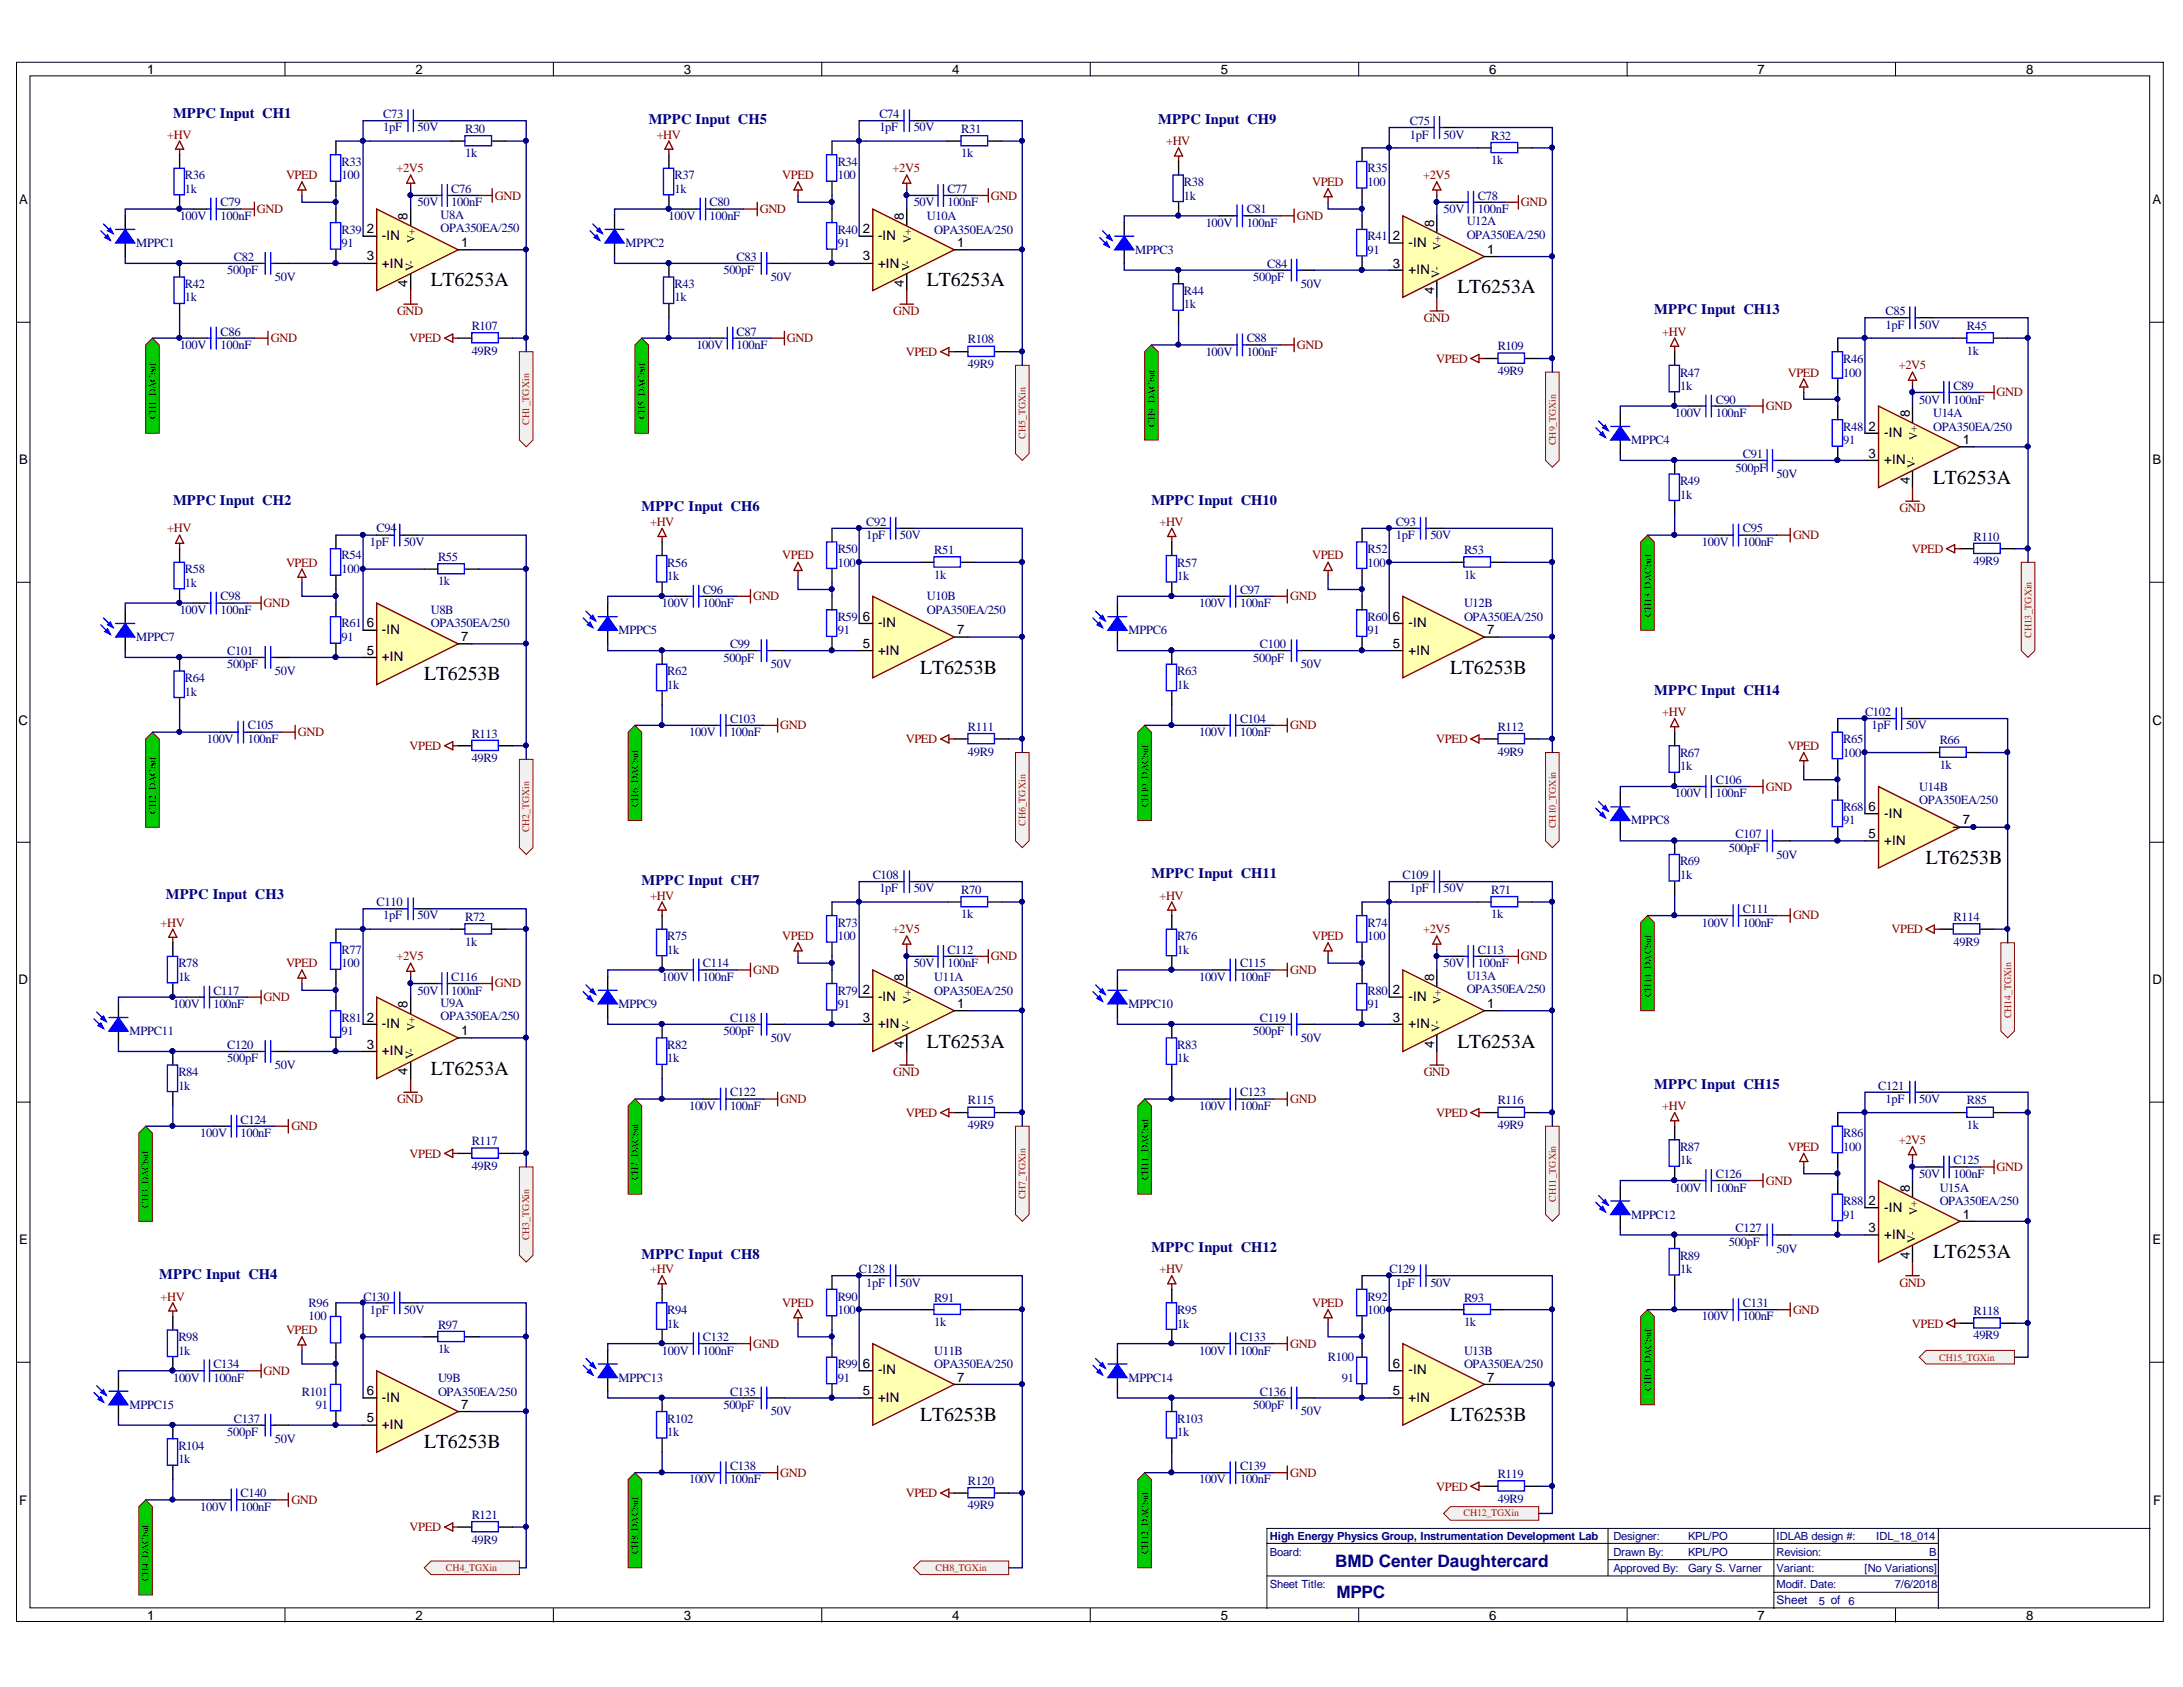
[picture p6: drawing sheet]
<svg xmlns="http://www.w3.org/2000/svg" width="279mm" height="216mm" viewBox="0 0 279 216" stroke-linecap="round" stroke-linejoin="round" font-family="sans-serif">
<defs><g id="words">
<g font-size="2.5">
<text x="55.1" y="36.6">LT6253A</text>
<text x="118.6" y="36.6">LT6253A</text>
<text x="186.5" y="37.5">LT6253A</text>
<text x="247.4" y="61.9">LT6253A</text>
<text x="54.3" y="87.1">LT6253B</text>
<text x="117.8" y="86.2">LT6253B</text>
<text x="185.6" y="86.2">LT6253B</text>
<text x="246.5" y="110.6">LT6253B</text>
<text x="55.1" y="137.5">LT6253A</text>
<text x="118.6" y="134.1">LT6253A</text>
<text x="186.5" y="134.1">LT6253A</text>
<text x="247.4" y="160.9">LT6253A</text>
<text x="54.3" y="185.3">LT6253B</text>
<text x="117.8" y="181.8">LT6253B</text>
<text x="185.6" y="181.8">LT6253B</text>
</g>
<g font-size="2.2" fill="#000080">
<text x="170.9" y="200.5">BMD Center Daughtercard</text>
<text x="171.1" y="204.6">MPPC</text>
</g>
<g font-size="1.9" fill="#000080">
<text x="22.2" y="15.1">MPPC Input CH1</text>
<text x="83" y="15.9">MPPC Input CH5</text>
<text x="148.2" y="15.9">MPPC Input CH9</text>
<text x="211.7" y="40.2">MPPC Input CH13</text>
<text x="22.2" y="64.6">MPPC Input CH2</text>
<text x="82.1" y="65.4">MPPC Input CH6</text>
<text x="147.4" y="64.6">MPPC Input CH10</text>
<text x="211.7" y="88.9">MPPC Input CH14</text>
<text x="82.1" y="113.3">MPPC Input CH7</text>
<text x="147.4" y="112.4">MPPC Input CH11</text>
<text x="21.2" y="115">MPPC Input CH3</text>
<text x="211.7" y="139.4">MPPC Input CH15</text>
<text x="82.1" y="161.1">MPPC Input CH8</text>
<text x="147.4" y="160.3">MPPC Input CH12</text>
<text x="20.4" y="163.7">MPPC Input CH4</text>
</g>
<g font-size="1.7">
<text x="18.9" y="9.5">1</text>
<text x="53.2" y="9.5">2</text>
<text x="87.5" y="9.5">3</text>
<text x="121.8" y="9.5">4</text>
<text x="156.3" y="9.5">5</text>
<text x="190.6" y="9.5">6</text>
<text x="224.9" y="9.5">7</text>
<text x="259.3" y="9.5">8</text>
<text x="2.5" y="26.1">A</text>
<text x="46.9" y="29.8">2</text>
<text x="52.2" y="28.2" transform="rotate(-90 52.2 28.2)">8</text>
<text x="110.4" y="29.8">2</text>
<text x="115.7" y="28.2" transform="rotate(-90 115.7 28.2)">8</text>
<text x="183.6" y="29" transform="rotate(-90 183.6 29)">8</text>
<text x="275.5" y="26.1">A</text>
<text x="46.9" y="33.3">3</text>
<text x="48.9" y="30.8">-IN</text>
<text x="48.9" y="34.2">+IN</text>
<text x="59" y="31.6">1</text>
<text x="110.4" y="33.3">3</text>
<text x="112.4" y="30.8">-IN</text>
<text x="112.4" y="34.2">+IN</text>
<text x="122.5" y="31.6">1</text>
<text x="178.2" y="30.8">2</text>
<text x="178.2" y="34.2">3</text>
<text x="180.3" y="31.6">-IN</text>
<text x="180.3" y="35.1">+IN</text>
<text x="190.3" y="32.5">1</text>
<text x="52.2" y="36.8" transform="rotate(-90 52.2 36.8)">4</text>
<text x="115.7" y="36.8" transform="rotate(-90 115.7 36.8)">4</text>
<text x="183.6" y="37.6" transform="rotate(-90 183.6 37.6)">4</text>
<text x="244.5" y="53.3" transform="rotate(-90 244.5 53.3)">8</text>
<text x="2.5" y="59.4">B</text>
<text x="239.1" y="55.1">2</text>
<text x="239.1" y="58.6">3</text>
<text x="241.2" y="56">-IN</text>
<text x="241.2" y="59.4">+IN</text>
<text x="251.2" y="56.8">1</text>
<text x="275.5" y="59.4">B</text>
<text x="244.5" y="62" transform="rotate(-90 244.5 62)">4</text>
<text x="46.9" y="80.3">6</text>
<text x="46.9" y="83.8">5</text>
<text x="48.9" y="81.2">-IN</text>
<text x="59" y="82">7</text>
<text x="110.4" y="79.5">6</text>
<text x="110.4" y="82.9">5</text>
<text x="112.4" y="80.3">-IN</text>
<text x="112.4" y="83.8">+IN</text>
<text x="122.5" y="81.2">7</text>
<text x="178.2" y="79.5">6</text>
<text x="178.2" y="82.9">5</text>
<text x="180.3" y="80.3">-IN</text>
<text x="180.3" y="83.8">+IN</text>
<text x="190.3" y="81.2">7</text>
<text x="48.9" y="84.6">+IN</text>
<text x="2.4" y="92.7">C</text>
<text x="275.5" y="92.7">C</text>
<text x="239.1" y="103.8">6</text>
<text x="239.1" y="107.3">5</text>
<text x="241.2" y="104.6">-IN</text>
<text x="251.2" y="105.5">7</text>
<text x="241.2" y="108.1">+IN</text>
<text x="2.4" y="125.9">D</text>
<text x="115.7" y="125.5" transform="rotate(-90 115.7 125.5)">8</text>
<text x="183.6" y="125.5" transform="rotate(-90 183.6 125.5)">8</text>
<text x="275.5" y="125.9">D</text>
<text x="46.9" y="130.8">2</text>
<text x="48.9" y="131.6">-IN</text>
<text x="52.2" y="129" transform="rotate(-90 52.2 129)">8</text>
<text x="110.4" y="127.2">2</text>
<text x="110.4" y="130.8">3</text>
<text x="112.4" y="128.1">-IN</text>
<text x="112.4" y="131.6">+IN</text>
<text x="122.5" y="129">1</text>
<text x="178.2" y="127.2">2</text>
<text x="178.2" y="130.8">3</text>
<text x="180.3" y="128.1">-IN</text>
<text x="180.3" y="131.6">+IN</text>
<text x="190.3" y="129">1</text>
<text x="46.9" y="134.2">3</text>
<text x="48.9" y="135.1">+IN</text>
<text x="52.2" y="137.6" transform="rotate(-90 52.2 137.6)">4</text>
<text x="59" y="132.5">1</text>
<text x="115.7" y="134.1" transform="rotate(-90 115.7 134.1)">4</text>
<text x="183.6" y="134.1" transform="rotate(-90 183.6 134.1)">4</text>
<text x="239.1" y="154.2">2</text>
<text x="241.2" y="155.1">-IN</text>
<text x="244.5" y="152.5" transform="rotate(-90 244.5 152.5)">8</text>
<text x="251.2" y="156">1</text>
<text x="2.5" y="159.3">E</text>
<text x="239.1" y="157.6">3</text>
<text x="241.2" y="158.6">+IN</text>
<text x="244.5" y="161.1" transform="rotate(-90 244.5 161.1)">4</text>
<text x="275.5" y="159.3">E</text>
<text x="46.9" y="178.5">6</text>
<text x="48.9" y="179.5">-IN</text>
<text x="110.4" y="175.1">6</text>
<text x="110.4" y="178.5">5</text>
<text x="112.4" y="175.9">-IN</text>
<text x="112.4" y="179.5">+IN</text>
<text x="122.5" y="176.8">7</text>
<text x="178.2" y="175.1">6</text>
<text x="178.2" y="178.5">5</text>
<text x="180.3" y="175.9">-IN</text>
<text x="180.3" y="179.5">+IN</text>
<text x="190.3" y="176.8">7</text>
<text x="46.9" y="182">5</text>
<text x="48.9" y="182.9">+IN</text>
<text x="59" y="180.3">7</text>
<text x="2.5" y="192.6">F</text>
<text x="275.6" y="192.6">F</text>
<text x="18.9" y="207.3">1</text>
<text x="53.2" y="207.3">2</text>
<text x="87.5" y="207.3">3</text>
<text x="121.8" y="207.3">4</text>
<text x="156.3" y="207.3">5</text>
<text x="190.6" y="207.3">6</text>
<text x="224.9" y="207.3">7</text>
<text x="259.3" y="207.3">8</text>
</g>
<g font-size="1.6" fill="#800000">
<text x="21.4" y="17.8">+HV</text>
<text x="84.1" y="17.8">+HV</text>
<text x="36.6" y="22.9">VPED</text>
<text x="50.7" y="22.1">+2V5</text>
<text x="100.1" y="22.9">VPED</text>
<text x="114.2" y="22.1">+2V5</text>
<text x="149.2" y="18.6">+HV</text>
<text x="167.9" y="23.8">VPED</text>
<text x="182.1" y="22.9">+2V5</text>
<text x="32.9" y="27.3">GND</text>
<text x="63.3" y="25.5">GND</text>
<text x="97.2" y="27.3">GND</text>
<text x="126.8" y="25.5">GND</text>
<text x="166" y="28.2">GND</text>
<text x="194.7" y="26.4">GND</text>
<text x="50.8" y="40.3">GND</text>
<text x="114.3" y="40.3">GND</text>
<text x="182.2" y="41.2">GND</text>
<text x="34.7" y="43.8">GND</text>
<text x="52.4" y="43.8">VPED</text>
<text x="100.7" y="43.8">GND</text>
<text x="115.9" y="45.6">VPED</text>
<text x="166" y="44.6">GND</text>
<text x="183.8" y="46.4">VPED</text>
<text x="212.7" y="42.9">+HV</text>
<text x="243" y="47.3">+2V5</text>
<text x="226" y="52.5">GND</text>
<text x="228.8" y="48.2">VPED</text>
<text x="255.5" y="50.7">GND</text>
<text x="243.1" y="65.5">GND</text>
<text x="21.4" y="68.1">+HV</text>
<text x="83.2" y="67.3">+HV</text>
<text x="100.1" y="71.6">VPED</text>
<text x="148.4" y="67.3">+HV</text>
<text x="167.9" y="71.6">VPED</text>
<text x="229.5" y="69">GND</text>
<text x="244.7" y="70.8">VPED</text>
<text x="33.7" y="77.7">GND</text>
<text x="36.6" y="72.5">VPED</text>
<text x="96.4" y="76.8">GND</text>
<text x="165.1" y="76.8">GND</text>
<text x="38.1" y="94.3">GND</text>
<text x="52.4" y="95.9">VPED</text>
<text x="99.9" y="93.3">GND</text>
<text x="115.9" y="95.1">VPED</text>
<text x="165.1" y="93.3">GND</text>
<text x="183.8" y="95.1">VPED</text>
<text x="212.7" y="91.6">+HV</text>
<text x="228.8" y="95.9">VPED</text>
<text x="226" y="101.2">GND</text>
<text x="20.5" y="118.6">+HV</text>
<text x="83.2" y="115.1">+HV</text>
<text x="114.2" y="119.4">+2V5</text>
<text x="148.4" y="115.1">+HV</text>
<text x="182.1" y="119.4">+2V5</text>
<text x="229.5" y="117.7">GND</text>
<text x="242.1" y="119.4">VPED</text>
<text x="36.6" y="123.8">VPED</text>
<text x="50.7" y="122.9">+2V5</text>
<text x="96.4" y="124.7">GND</text>
<text x="100.1" y="120.3">VPED</text>
<text x="126.8" y="122.9">GND</text>
<text x="165.1" y="124.7">GND</text>
<text x="167.9" y="120.3">VPED</text>
<text x="194.7" y="122.9">GND</text>
<text x="33.7" y="128.1">GND</text>
<text x="63.3" y="126.4">GND</text>
<text x="114.3" y="137.7">GND</text>
<text x="182.2" y="137.7">GND</text>
<text x="50.8" y="141.2">GND</text>
<text x="99.9" y="141.2">GND</text>
<text x="115.9" y="142.9">VPED</text>
<text x="165.1" y="141.2">GND</text>
<text x="183.8" y="142.9">VPED</text>
<text x="212.7" y="142.1">+HV</text>
<text x="37.3" y="144.6">GND</text>
<text x="52.4" y="148.2">VPED</text>
<text x="228.8" y="147.3">VPED</text>
<text x="243" y="146.4">+2V5</text>
<text x="255.5" y="149.9">GND</text>
<text x="226" y="151.6">GND</text>
<text x="20.5" y="166.4">+HV</text>
<text x="83.2" y="162.9">+HV</text>
<text x="100.1" y="167.3">VPED</text>
<text x="148.4" y="162.9">+HV</text>
<text x="167.9" y="167.3">VPED</text>
<text x="243.1" y="164.7">GND</text>
<text x="36.6" y="170.7">VPED</text>
<text x="96.4" y="172.5">GND</text>
<text x="165.1" y="172.5">GND</text>
<text x="229.5" y="168.1">GND</text>
<text x="244.7" y="169.9">VPED</text>
<text x="33.7" y="176">GND</text>
<text x="99.9" y="189">GND</text>
<text x="115.9" y="191.6">VPED</text>
<text x="165.1" y="189">GND</text>
<text x="183.8" y="190.8">VPED</text>
<text x="37.3" y="192.5">GND</text>
<text x="52.4" y="195.9">VPED</text>
</g>
<g font-size="1.6" fill="#000080">
<text x="49" y="15.1">C73</text>
<text x="49" y="16.8">1pF</text>
<text x="53.4" y="16.8">50V</text>
<text x="59.5" y="17">R30</text>
<text x="112.5" y="15.1">C74</text>
<text x="112.5" y="16.8">1pF</text>
<text x="116.9" y="16.8">50V</text>
<text x="123" y="17">R31</text>
<text x="180.4" y="16">C75</text>
<text x="180.4" y="17.8">1pF</text>
<text x="184.8" y="17.8">50V</text>
<text x="190.8" y="17.9">R32</text>
<text x="23.7" y="22.9">R36</text>
<text x="43.7" y="21.2">R33</text>
<text x="43.7" y="22.9">100</text>
<text x="59.5" y="20.1">1k</text>
<text x="86.3" y="22.9">R37</text>
<text x="107.2" y="21.2">R34</text>
<text x="107.2" y="22.9">100</text>
<text x="123" y="20.1">1k</text>
<text x="151.5" y="23.8">R38</text>
<text x="175" y="22.1">R35</text>
<text x="175" y="23.8">100</text>
<text x="190.8" y="21.1">1k</text>
<text x="23" y="28.2">100V</text>
<text x="23.7" y="24.7">1k</text>
<text x="28.2" y="26.4">C79</text>
<text x="28.2" y="28.2">100nF</text>
<text x="43.7" y="29.9">R39</text>
<text x="53.4" y="26.4">50V</text>
<text x="56.4" y="28">U8A</text>
<text x="56.4" y="29.7">OPA350EA/250</text>
<text x="57.8" y="24.7">C76</text>
<text x="57.8" y="26.4">100nF</text>
<text x="85.6" y="28.2">100V</text>
<text x="86.3" y="24.7">1k</text>
<text x="90.8" y="26.4">C80</text>
<text x="90.8" y="28.2">100nF</text>
<text x="107.2" y="29.9">R40</text>
<text x="116.9" y="26.4">50V</text>
<text x="118.6" y="28.2">U10A</text>
<text x="119.6" y="29.9">OPA350EA/250</text>
<text x="121.3" y="24.7">C77</text>
<text x="121.3" y="26.4">100nF</text>
<text x="151.5" y="25.5">1k</text>
<text x="154.3" y="29">100V</text>
<text x="159.6" y="27.3">C81</text>
<text x="159.6" y="29">100nF</text>
<text x="184.8" y="27.3">50V</text>
<text x="187.7" y="28.8">U12A</text>
<text x="189.2" y="25.5">C78</text>
<text x="189.2" y="27.3">100nF</text>
<text x="17.4" y="31.6">MPPC1</text>
<text x="29.1" y="35.1">500pF</text>
<text x="29.9" y="33.4">C82</text>
<text x="43.7" y="31.6">91</text>
<text x="80.1" y="31.6">MPPC2</text>
<text x="92.6" y="35.1">500pF</text>
<text x="94.3" y="33.4">C83</text>
<text x="107.2" y="31.6">91</text>
<text x="145.3" y="32.5">MPPC3</text>
<text x="162.2" y="34.2">C84</text>
<text x="175" y="30.8">R41</text>
<text x="175" y="32.5">91</text>
<text x="187.7" y="30.6">OPA350EA/250</text>
<text x="23.7" y="36.9">R42</text>
<text x="23.7" y="38.5">1k</text>
<text x="35.2" y="36">50V</text>
<text x="86.3" y="36.9">R43</text>
<text x="86.3" y="38.5">1k</text>
<text x="98.7" y="36">50V</text>
<text x="151.5" y="37.7">R44</text>
<text x="151.5" y="39.5">1k</text>
<text x="160.4" y="36">500pF</text>
<text x="166.5" y="36.9">50V</text>
<text x="241.3" y="40.3">C85</text>
<text x="23" y="44.6">100V</text>
<text x="28.2" y="42.9">C86</text>
<text x="28.2" y="44.6">100nF</text>
<text x="60.4" y="42.3">R107</text>
<text x="60.4" y="45.4">49R9</text>
<text x="89.1" y="44.6">100V</text>
<text x="94.3" y="42.9">C87</text>
<text x="94.3" y="44.6">100nF</text>
<text x="123.9" y="44">R108</text>
<text x="123.9" y="47.1">49R9</text>
<text x="154.3" y="45.6">100V</text>
<text x="159.6" y="43.8">C88</text>
<text x="159.6" y="45.6">100nF</text>
<text x="191.7" y="44.8">R109</text>
<text x="235.9" y="46.4">R46</text>
<text x="241.3" y="42.1">1pF</text>
<text x="245.6" y="42.1">50V</text>
<text x="251.7" y="42.3">R45</text>
<text x="251.7" y="45.4">1k</text>
<text x="191.7" y="48">49R9</text>
<text x="214.4" y="53.3">100V</text>
<text x="215" y="48.2">R47</text>
<text x="215" y="49.9">1k</text>
<text x="219.6" y="51.7">C90</text>
<text x="219.6" y="53.3">100nF</text>
<text x="235.9" y="48.2">100</text>
<text x="245.6" y="51.7">50V</text>
<text x="247.4" y="53.3">U14A</text>
<text x="250" y="49.9">C89</text>
<text x="250" y="51.7">100nF</text>
<text x="208.8" y="56.8">MPPC4</text>
<text x="223.1" y="58.6">C91</text>
<text x="235.9" y="55.1">R48</text>
<text x="235.9" y="56.8">91</text>
<text x="247.4" y="55.1">OPA350EA/250</text>
<text x="215" y="62">R49</text>
<text x="215" y="63.8">1k</text>
<text x="222.1" y="60.4">500pF</text>
<text x="227.4" y="61.2">50V</text>
<text x="43.7" y="71.6">R54</text>
<text x="47.4" y="69.9">1pF</text>
<text x="48.2" y="68.1">C94</text>
<text x="51.7" y="69.9">50V</text>
<text x="56.1" y="71.8">R55</text>
<text x="107.2" y="70.8">R50</text>
<text x="110.9" y="67.3">C92</text>
<text x="110.9" y="69">1pF</text>
<text x="115.2" y="69">50V</text>
<text x="119.6" y="70.9">R51</text>
<text x="175" y="70.8">R52</text>
<text x="178.7" y="67.3">C93</text>
<text x="178.7" y="69">1pF</text>
<text x="183.1" y="69">50V</text>
<text x="187.4" y="70.9">R53</text>
<text x="217.8" y="69.9">100V</text>
<text x="223.1" y="68.1">C95</text>
<text x="223.1" y="69.9">100nF</text>
<text x="252.6" y="69.2">R110</text>
<text x="23.7" y="73.4">R58</text>
<text x="23.7" y="75.1">1k</text>
<text x="28.2" y="76.8">C98</text>
<text x="43.7" y="73.4">100</text>
<text x="56.1" y="74.9">1k</text>
<text x="84.7" y="77.7">100V</text>
<text x="85.4" y="72.5">R56</text>
<text x="85.4" y="74.2">1k</text>
<text x="90" y="76">C96</text>
<text x="90" y="77.7">100nF</text>
<text x="107.2" y="72.5">100</text>
<text x="118.6" y="76.8">U10B</text>
<text x="119.6" y="74.1">1k</text>
<text x="150.7" y="72.5">R57</text>
<text x="150.7" y="74.2">1k</text>
<text x="153.5" y="77.7">100V</text>
<text x="158.7" y="76">C97</text>
<text x="158.7" y="77.7">100nF</text>
<text x="175" y="72.5">100</text>
<text x="187.4" y="74.1">1k</text>
<text x="187.4" y="77.7">U12B</text>
<text x="252.6" y="72.4">49R9</text>
<text x="17.4" y="82.1">MPPC7</text>
<text x="23" y="78.6">100V</text>
<text x="28.2" y="78.6">100nF</text>
<text x="29.1" y="83.8">C101</text>
<text x="43.7" y="80.3">R61</text>
<text x="43.7" y="82.1">91</text>
<text x="55.1" y="78.6">U8B</text>
<text x="55.1" y="80.3">OPA350EA/250</text>
<text x="79.1" y="81.2">MPPC5</text>
<text x="93.4" y="82.9">C99</text>
<text x="107.2" y="79.5">R59</text>
<text x="107.2" y="81.2">91</text>
<text x="118.6" y="78.6">OPA350EA/250</text>
<text x="144.4" y="81.2">MPPC6</text>
<text x="161.3" y="82.9">C100</text>
<text x="175" y="79.5">R60</text>
<text x="175" y="81.2">91</text>
<text x="187.4" y="79.5">OPA350EA/250</text>
<text x="23.7" y="87.2">R64</text>
<text x="23.7" y="89">1k</text>
<text x="29.1" y="85.5">500pF</text>
<text x="35.2" y="86.4">50V</text>
<text x="85.4" y="86.4">R62</text>
<text x="85.4" y="88.2">1k</text>
<text x="92.6" y="84.7">500pF</text>
<text x="98.7" y="85.5">50V</text>
<text x="150.7" y="86.4">R63</text>
<text x="150.7" y="88.2">1k</text>
<text x="160.4" y="84.7">500pF</text>
<text x="166.5" y="85.5">50V</text>
<text x="26.5" y="95.1">100V</text>
<text x="31.7" y="93.3">C105</text>
<text x="31.7" y="95.1">100nF</text>
<text x="60.4" y="94.4">R113</text>
<text x="88.2" y="94.3">100V</text>
<text x="93.4" y="92.5">C103</text>
<text x="93.4" y="94.3">100nF</text>
<text x="123.9" y="93.6">R111</text>
<text x="153.5" y="94.3">100V</text>
<text x="158.7" y="92.5">C104</text>
<text x="158.7" y="94.3">100nF</text>
<text x="191.7" y="93.6">R112</text>
<text x="235.9" y="95.1">R65</text>
<text x="238.7" y="91.6">C102</text>
<text x="239.6" y="93.3">1pF</text>
<text x="243.9" y="93.3">50V</text>
<text x="248.3" y="95.3">R66</text>
<text x="60.4" y="97.5">49R9</text>
<text x="123.9" y="96.7">49R9</text>
<text x="191.7" y="96.7">49R9</text>
<text x="215" y="96.9">R67</text>
<text x="215" y="98.6">1k</text>
<text x="219.6" y="100.3">C106</text>
<text x="235.9" y="96.9">100</text>
<text x="245.6" y="101.2">U14B</text>
<text x="248.3" y="98.4">1k</text>
<text x="208.8" y="105.5">MPPC8</text>
<text x="214.4" y="102">100V</text>
<text x="219.6" y="102">100nF</text>
<text x="222.1" y="107.3">C107</text>
<text x="235.9" y="103.8">R68</text>
<text x="235.9" y="105.5">91</text>
<text x="245.6" y="103">OPA350EA/250</text>
<text x="111.7" y="112.5">C108</text>
<text x="179.5" y="112.5">C109</text>
<text x="215" y="110.7">R69</text>
<text x="215" y="112.5">1k</text>
<text x="221.3" y="109">500pF</text>
<text x="227.4" y="109.9">50V</text>
<text x="48.2" y="116">C110</text>
<text x="49" y="117.7">1pF</text>
<text x="53.4" y="117.7">50V</text>
<text x="59.5" y="117.9">R72</text>
<text x="107.2" y="118.6">R73</text>
<text x="112.5" y="114.2">1pF</text>
<text x="116.9" y="114.2">50V</text>
<text x="123" y="114.4">R70</text>
<text x="123" y="117.5">1k</text>
<text x="175" y="118.6">R74</text>
<text x="180.4" y="114.2">1pF</text>
<text x="184.8" y="114.2">50V</text>
<text x="190.8" y="114.4">R71</text>
<text x="190.8" y="117.5">1k</text>
<text x="217.8" y="118.6">100V</text>
<text x="223.1" y="116.8">C111</text>
<text x="223.1" y="118.6">100nF</text>
<text x="250" y="117.9">R114</text>
<text x="22.8" y="123.8">R78</text>
<text x="22.8" y="125.5">1k</text>
<text x="43.7" y="122.1">R77</text>
<text x="43.7" y="123.8">100</text>
<text x="57.8" y="125.5">C116</text>
<text x="59.5" y="121">1k</text>
<text x="84.7" y="125.5">100V</text>
<text x="85.4" y="120.3">R75</text>
<text x="85.4" y="122.1">1k</text>
<text x="90" y="123.8">C114</text>
<text x="90" y="125.5">100nF</text>
<text x="107.2" y="120.3">100</text>
<text x="116.9" y="123.8">50V</text>
<text x="119.6" y="125.5">U11A</text>
<text x="121.3" y="122.1">C112</text>
<text x="121.3" y="123.8">100nF</text>
<text x="150.7" y="120.3">R76</text>
<text x="150.7" y="122.1">1k</text>
<text x="153.5" y="125.5">100V</text>
<text x="158.7" y="123.8">C115</text>
<text x="158.7" y="125.5">100nF</text>
<text x="175" y="120.3">100</text>
<text x="184.8" y="123.8">50V</text>
<text x="187.7" y="125.4">U13A</text>
<text x="189.2" y="122.1">C113</text>
<text x="189.2" y="123.8">100nF</text>
<text x="250" y="121">49R9</text>
<text x="22.2" y="129">100V</text>
<text x="27.3" y="127.3">C117</text>
<text x="27.3" y="129">100nF</text>
<text x="43.7" y="130.8">R81</text>
<text x="53.4" y="127.3">50V</text>
<text x="56.4" y="128.8">U9A</text>
<text x="56.4" y="130.6">OPA350EA/250</text>
<text x="57.8" y="127.3">100nF</text>
<text x="79.1" y="129">MPPC9</text>
<text x="93.4" y="130.8">C118</text>
<text x="107.2" y="127.3">R79</text>
<text x="107.2" y="129">91</text>
<text x="119.6" y="127.3">OPA350EA/250</text>
<text x="144.4" y="129">MPPC10</text>
<text x="161.3" y="130.8">C119</text>
<text x="175" y="127.3">R80</text>
<text x="175" y="129">91</text>
<text x="187.7" y="127.1">OPA350EA/250</text>
<text x="16.6" y="132.5">MPPC11</text>
<text x="22.8" y="137.7">R84</text>
<text x="29.1" y="134.2">C120</text>
<text x="29.1" y="135.9">500pF</text>
<text x="35.2" y="136.9">50V</text>
<text x="43.7" y="132.5">91</text>
<text x="85.4" y="134.2">R82</text>
<text x="85.4" y="135.9">1k</text>
<text x="92.6" y="132.5">500pF</text>
<text x="98.7" y="133.4">50V</text>
<text x="150.7" y="134.2">R83</text>
<text x="150.7" y="135.9">1k</text>
<text x="160.4" y="132.5">500pF</text>
<text x="166.5" y="133.4">50V</text>
<text x="22.8" y="139.5">1k</text>
<text x="30.8" y="143.8">C124</text>
<text x="88.2" y="142.1">100V</text>
<text x="93.4" y="140.3">C122</text>
<text x="93.4" y="142.1">100nF</text>
<text x="123.9" y="141.3">R115</text>
<text x="153.5" y="142.1">100V</text>
<text x="158.7" y="140.3">C123</text>
<text x="158.7" y="142.1">100nF</text>
<text x="191.7" y="141.3">R116</text>
<text x="240.4" y="139.5">C121</text>
<text x="241.3" y="141.2">1pF</text>
<text x="245.6" y="141.2">50V</text>
<text x="251.7" y="141.3">R85</text>
<text x="25.6" y="145.6">100V</text>
<text x="30.8" y="145.6">100nF</text>
<text x="60.4" y="146.6">R117</text>
<text x="60.4" y="149.7">49R9</text>
<text x="123.9" y="144.5">49R9</text>
<text x="191.7" y="144.5">49R9</text>
<text x="215" y="147.3">R87</text>
<text x="215" y="149">1k</text>
<text x="235.9" y="145.6">R86</text>
<text x="235.9" y="147.3">100</text>
<text x="250" y="149">C125</text>
<text x="251.7" y="144.5">1k</text>
<text x="208.8" y="156">MPPC12</text>
<text x="214.4" y="152.5">100V</text>
<text x="219.6" y="150.7">C126</text>
<text x="219.6" y="152.5">100nF</text>
<text x="235.9" y="154.3">R88</text>
<text x="235.9" y="156">91</text>
<text x="245.6" y="150.7">50V</text>
<text x="248.3" y="152.5">U15A</text>
<text x="248.3" y="154.3">OPA350EA/250</text>
<text x="250" y="150.7">100nF</text>
<text x="215" y="161.2">R89</text>
<text x="221.3" y="159.4">500pF</text>
<text x="222.1" y="157.7">C127</text>
<text x="227.4" y="160.4">50V</text>
<text x="39.5" y="167.3">R96</text>
<text x="46.5" y="166.4">C130</text>
<text x="107.2" y="166.4">R90</text>
<text x="109.9" y="162.9">C128</text>
<text x="110.9" y="164.7">1pF</text>
<text x="115.2" y="164.7">50V</text>
<text x="119.6" y="166.6">R91</text>
<text x="175" y="166.4">R92</text>
<text x="177.8" y="162.9">C129</text>
<text x="178.7" y="164.7">1pF</text>
<text x="183.1" y="164.7">50V</text>
<text x="187.4" y="166.6">R93</text>
<text x="215" y="162.9">1k</text>
<text x="223.1" y="167.3">C131</text>
<text x="22.8" y="171.6">R98</text>
<text x="22.8" y="173.4">1k</text>
<text x="39.5" y="169">100</text>
<text x="47.4" y="168.1">1pF</text>
<text x="51.7" y="168.1">50V</text>
<text x="56.1" y="170.1">R97</text>
<text x="56.1" y="173.2">1k</text>
<text x="84.7" y="173.4">100V</text>
<text x="85.4" y="168.1">R94</text>
<text x="85.4" y="169.9">1k</text>
<text x="90" y="171.6">C132</text>
<text x="90" y="173.4">100nF</text>
<text x="107.2" y="168.1">100</text>
<text x="119.6" y="169.7">1k</text>
<text x="119.6" y="173.4">U11B</text>
<text x="150.7" y="168.1">R95</text>
<text x="150.7" y="169.9">1k</text>
<text x="153.5" y="173.4">100V</text>
<text x="158.7" y="171.6">C133</text>
<text x="158.7" y="173.4">100nF</text>
<text x="175" y="168.1">100</text>
<text x="187.4" y="169.7">1k</text>
<text x="187.4" y="173.4">U13B</text>
<text x="217.8" y="169">100V</text>
<text x="223.1" y="169">100nF</text>
<text x="252.6" y="168.3">R118</text>
<text x="252.6" y="171.4">49R9</text>
<text x="22.2" y="176.8">100V</text>
<text x="27.3" y="175.1">C134</text>
<text x="27.3" y="176.8">100nF</text>
<text x="38.6" y="178.6">R101</text>
<text x="56.1" y="176.8">U9B</text>
<text x="56.1" y="178.6">OPA350EA/250</text>
<text x="79.1" y="176.8">MPPC13</text>
<text x="93.4" y="178.6">C135</text>
<text x="107.2" y="175.1">R99</text>
<text x="107.2" y="176.8">91</text>
<text x="119.6" y="175.1">OPA350EA/250</text>
<text x="144.4" y="176.8">MPPC14</text>
<text x="161.3" y="178.6">C136</text>
<text x="170" y="174.2">R100</text>
<text x="171.7" y="176.8">91</text>
<text x="187.4" y="175.1">OPA350EA/250</text>
<text x="16.6" y="180.3">MPPC15</text>
<text x="22.8" y="185.5">R104</text>
<text x="29.1" y="183.8">500pF</text>
<text x="29.9" y="182.1">C137</text>
<text x="35.2" y="184.7">50V</text>
<text x="40.4" y="180.3">91</text>
<text x="85.4" y="182.1">R102</text>
<text x="85.4" y="183.8">1k</text>
<text x="92.6" y="180.3">500pF</text>
<text x="98.7" y="181.1">50V</text>
<text x="150.7" y="182.1">R103</text>
<text x="150.7" y="183.8">1k</text>
<text x="160.4" y="180.3">500pF</text>
<text x="166.5" y="181.1">50V</text>
<text x="22.8" y="187.2">1k</text>
<text x="30.8" y="191.6">C140</text>
<text x="88.2" y="189.9">100V</text>
<text x="93.4" y="188.2">C138</text>
<text x="93.4" y="189.9">100nF</text>
<text x="123.9" y="190">R120</text>
<text x="153.5" y="189.9">100V</text>
<text x="158.7" y="188.2">C139</text>
<text x="158.7" y="189.9">100nF</text>
<text x="191.7" y="189.2">R119</text>
<text x="25.6" y="193.3">100V</text>
<text x="30.8" y="193.3">100nF</text>
<text x="60.4" y="194.4">R121</text>
<text x="60.4" y="197.5">49R9</text>
<text x="123.9" y="193.1">49R9</text>
<text x="191.7" y="192.3">49R9</text>
</g>
<text font-size="1.5" fill="#000080" x="227.4" y="205.3">Sheet</text>
<g font-size="1.4">
<text x="52.9" y="34.7" transform="rotate(-90 52.9 34.7)">V-</text>
<text x="53.1" y="31.1" transform="rotate(-90 53.1 31.1)">V+</text>
<text x="116.4" y="34.7" transform="rotate(-90 116.4 34.7)">V-</text>
<text x="116.6" y="31.1" transform="rotate(-90 116.6 31.1)">V+</text>
<text x="184.3" y="35.6" transform="rotate(-90 184.3 35.6)">V-</text>
<text x="184.4" y="32" transform="rotate(-90 184.4 32)">V+</text>
<text x="245.1" y="59.9" transform="rotate(-90 245.1 59.9)">V-</text>
<text x="245.4" y="56.3" transform="rotate(-90 245.4 56.3)">V+</text>
<text x="53.1" y="132" transform="rotate(-90 53.1 132)">V+</text>
<text x="116.6" y="128.5" transform="rotate(-90 116.6 128.5)">V+</text>
<text x="184.4" y="128.5" transform="rotate(-90 184.4 128.5)">V+</text>
<text x="52.9" y="135.6" transform="rotate(-90 52.9 135.6)">V-</text>
<text x="116.4" y="132.1" transform="rotate(-90 116.4 132.1)">V-</text>
<text x="184.3" y="132.1" transform="rotate(-90 184.3 132.1)">V-</text>
<text x="245.4" y="155.4" transform="rotate(-90 245.4 155.4)">V+</text>
<text x="245.1" y="159.1" transform="rotate(-90 245.1 159.1)">V-</text>
</g>
<g font-size="1.4" fill="#000080">
<text x="162.5" y="197">High Energy Physics Group, Instrumentation Development Lab</text>
<text x="206.5" y="197">Designer:</text>
<text x="216" y="197">KPL/PO</text>
<text x="227.4" y="197">IDLAB design #:</text>
<text x="240.1" y="197">IDL_18_014</text>
<text x="162.5" y="199.1">Board:</text>
<text x="162.5" y="203.3">Sheet Title:</text>
<text x="206.5" y="199.1">Drawn By:</text>
<text x="206.5" y="201.2">Approved By:</text>
<text x="216" y="201.2">Gary S. Varner</text>
<text x="216" y="199.1">KPL/PO</text>
<text x="227.4" y="203.3">Modif. Date:</text>
<text x="227.4" y="199.1">Revision:</text>
<text x="227.4" y="201.2">Variant:</text>
<text x="238.6" y="201.2">[No Variations]</text>
<text x="242.5" y="203.3">7/6/2018</text>
<text x="246.9" y="199.1">B</text>
<text x="232.8" y="205.4">5 of</text>
<text x="236.6" y="205.4">6</text>
</g>
<g font-size="1.3">
<text x="20" y="53.7" transform="rotate(-90 20 53.7)">CH1_DACbuf</text>
<text x="82.5" y="53.7" transform="rotate(-90 82.5 53.7)">CH5_DACbuf</text>
<text x="147.8" y="54.6" transform="rotate(-90 147.8 54.6)">CH9_DACbuf</text>
<text x="211.3" y="79" transform="rotate(-90 211.3 79)">CH13_DACbuf</text>
<text x="20" y="104.1" transform="rotate(-90 20 104.1)">CH2_DACbuf</text>
<text x="81.7" y="103.3" transform="rotate(-90 81.7 103.3)">CH6_DACbuf</text>
<text x="147" y="103.3" transform="rotate(-90 147 103.3)">CH10_DACbuf</text>
<text x="211.3" y="127.6" transform="rotate(-90 211.3 127.6)">CH14_DACbuf</text>
<text x="19" y="154.6" transform="rotate(-90 19 154.6)">CH3_DACbuf</text>
<text x="81.7" y="151.1" transform="rotate(-90 81.7 151.1)">CH7_DACbuf</text>
<text x="147" y="151.1" transform="rotate(-90 147 151.1)">CH11_DACbuf</text>
<text x="211.3" y="178" transform="rotate(-90 211.3 178)">CH15_DACbuf</text>
<text x="19" y="202.4" transform="rotate(-90 19 202.4)">CH4_DACbuf</text>
<text x="81.7" y="198.9" transform="rotate(-90 81.7 198.9)">CH8_DACbuf</text>
<text x="147" y="198.9" transform="rotate(-90 147 198.9)">CH12_DACbuf</text>
</g>
<g font-size="1.3" fill="#f00">
<text x="67.7" y="54.4" transform="rotate(-90 67.7 54.4)">CH1_TGXin</text>
<text x="131.2" y="56.1" transform="rotate(-90 131.2 56.1)">CH5_TGXin</text>
<text x="199.1" y="57" transform="rotate(-90 199.1 57)">CH9_TGXin</text>
<text x="260" y="81.7" transform="rotate(-90 260 81.7)">CH13_TGXin</text>
<text x="67.7" y="106.5" transform="rotate(-90 67.7 106.5)">CH2_TGXin</text>
<text x="131.2" y="105.7" transform="rotate(-90 131.2 105.7)">CH6_TGXin</text>
<text x="199.1" y="106" transform="rotate(-90 199.1 106)">CH10_TGXin</text>
<text x="257.4" y="130.3" transform="rotate(-90 257.4 130.3)">CH14_TGXin</text>
<text x="131.2" y="153.5" transform="rotate(-90 131.2 153.5)">CH7_TGXin</text>
<text x="199.1" y="153.8" transform="rotate(-90 199.1 153.8)">CH11_TGXin</text>
<text x="67.7" y="158.7" transform="rotate(-90 67.7 158.7)">CH3_TGXin</text>
<text x="248.2" y="174.1">CH15_TGXin</text>
<text x="187.3" y="194.1">CH12_TGXin</text>
<text x="57.1" y="201.1">CH4_TGXin</text>
<text x="119.7" y="201.1">CH8_TGXin</text>
</g>
</g></defs>
<g fill="#fff" stroke="#000" stroke-width=".13">
<path d="M2.1 8h274.8v199.5h-274.8z"/>
<path d="M3.8 9.7h271.3v196.1h-271.3z"/>
</g>
<g fill="none" stroke="#000" stroke-width=".13">
<path d="M36.5 8v1.7M70.8 8v1.7M105.2 8v1.7M139.5 8v1.7M173.9 8v1.7M208.3 8v1.7M242.6 8v1.7M2.1 41.2h1.8M275.2 41.2h1.8M2.1 74.5h1.8M275.2 74.5h1.8M2.1 107.8h1.8"/>
<path d="M275.2 107.8h1.8M2.1 141.1h1.8M275.2 141.1h1.8M2.1 174.3h1.8M275.2 174.3h1.8M162.2 197.5h85.9M205.8 195.6v6.1M205.8 199.6h42.3M227 195.6v10.3M248.1 195.6v10.3M275.2 195.6h-113v10.3M36.5 205.9v1.7"/>
<path d="M70.8 205.9v1.7M105.2 205.9v1.7M139.5 205.9v1.7M162.2 201.7h85.9M173.9 205.9v1.7M208.3 205.9v1.7M227 203.8h21.1M242.6 205.9v1.7"/>
</g>
<path d="M66.5 45h1.7v11.3l-.9 .9-.8-.9z" fill-rule="evenodd" fill="#f0f0f0" stroke="#800000" stroke-width=".13"/>
<path d="M32.6 43.3h1.7M34.3 42.4v1.7" fill="none" stroke="#800000" stroke-width=".17"/>
<path d="M18.6 44.1l.9-.8 .9 .8v11.3h-1.8z" fill-rule="evenodd" fill="#0c0" stroke="#800000" stroke-width=".13"/>
<path d="M30.8 26.8h1.8M32.6 25.9v1.7" fill="none" stroke="#800000" stroke-width=".17"/>
<path d="M24.7 26.8h1.8M28.2 26.8h1.7" fill="none" stroke="#000" stroke-width=".17"/>
<path d="M26.5 26.8h.5M27 25.4v2.7M27.7 25.4v2.7M27.7 26.8h.5" fill="none" stroke="#00f" stroke-width=".17"/>
<g fill="#f0f0f0" stroke="#800000" stroke-width=".13">
<path d="M66.5 97.2h1.7v11.3l-.9 .9-.8-.9z" fill-rule="evenodd"/>
<path d="M66.5 149.3h1.7v11.4l-.9 .8-.8-.8z" fill-rule="evenodd"/>
<path d="M54.3 200.6l.9-.8h11.3v1.7h-11.3z" fill-rule="evenodd"/>
<path d="M130 46.7h1.7v11.4l-.9 .8-.8-.8z" fill-rule="evenodd"/>
</g>
<path d="M81.3 44.1l.8-.8 .9 .8v11.3h-1.7z" fill-rule="evenodd" fill="#0c0" stroke="#800000" stroke-width=".13"/>
<path d="M130 96.3h1.7v11.3l-.9 .9-.8-.9z" fill-rule="evenodd" fill="#f0f0f0" stroke="#800000" stroke-width=".13"/>
<path d="M80.4 93.7l.9-.9 .8 .9v11.3h-1.7z" fill-rule="evenodd" fill="#0c0" stroke="#800000" stroke-width=".13"/>
<path d="M130 144.1h1.7v11.3l-.9 .9-.8-.9z" fill-rule="evenodd" fill="#f0f0f0" stroke="#800000" stroke-width=".13"/>
<path d="M80.4 141.5l.9-.8 .8 .8v11.3h-1.7z" fill-rule="evenodd" fill="#0c0" stroke="#800000" stroke-width=".13"/>
<path d="M116.9 200.6l.9-.8h11.3v1.7h-11.3z" fill-rule="evenodd" fill="#f0f0f0" stroke="#800000" stroke-width=".13"/>
<path d="M80.4 189.3l.9-.8 .8 .8v11.3h-1.7z" fill-rule="evenodd" fill="#0c0" stroke="#800000" stroke-width=".13"/>
<path d="M197.8 47.6h1.8v11.3l-.9 .9-.9-.9z" fill-rule="evenodd" fill="#f0f0f0" stroke="#800000" stroke-width=".13"/>
<path d="M146.5 45l.9-.9 .8 .9v11.3h-1.7z" fill-rule="evenodd" fill="#0c0" stroke="#800000" stroke-width=".13"/>
<path d="M197.8 96.3h1.8v11.3l-.9 .9-.9-.9z" fill-rule="evenodd" fill="#f0f0f0" stroke="#800000" stroke-width=".13"/>
<path d="M145.6 93.7l.9-.9 .9 .9v11.3h-1.8z" fill-rule="evenodd" fill="#0c0" stroke="#800000" stroke-width=".13"/>
<path d="M197.8 144.1h1.8v11.3l-.9 .9-.9-.9z" fill-rule="evenodd" fill="#f0f0f0" stroke="#800000" stroke-width=".13"/>
<path d="M145.6 141.5l.9-.8 .9 .8v11.3h-1.8z" fill-rule="evenodd" fill="#0c0" stroke="#800000" stroke-width=".13"/>
<path d="M184.8 193.7l.8-.9h11.3v1.8h-11.3z" fill-rule="evenodd" fill="#f0f0f0" stroke="#800000" stroke-width=".13"/>
<path d="M16 27.6v1.8M16 31.1v1.7" fill="none" stroke="#000" stroke-width=".17"/>
<path d="M16 29.4l1.2 1.7h-2.4z" fill="#00f"/>
<path d="M12.9 29.5l1.2 1.3M13.2 28.7l1.3 1.2M16 29.4l1.2 1.7h-2.4z" fill="none" stroke="#00f" stroke-width=".17"/>
<path d="M13.4 30.4l.4-.3 .3 .7z" fill="#00f"/>
<path d="M13.4 30.4l.4-.3 .3 .7z" fill="none" stroke="#00f" stroke-width=".17"/>
<path d="M13.8 29.5l.3-.3 .4 .7z" fill="#00f"/>
<path d="M13.8 29.5l.3-.3 .4 .7zM14.8 29.4h2.4" fill="none" stroke="#00f" stroke-width=".17"/>
<g fill="#f0f0f0" stroke="#800000" stroke-width=".13">
<path d="M258.7 72h1.7v11.3l-.8 .8-.9-.8z" fill-rule="evenodd"/>
<path d="M256.1 120.7h1.7v11.3l-.8 .8-.9-.8z" fill-rule="evenodd"/>
<path d="M245.7 173.7l.8-.9h11.3v1.8h-11.3z" fill-rule="evenodd"/>
</g>
<g fill="#0c0" stroke="#800000" stroke-width=".13">
<path d="M210 168.5l.9-.9 .8 .9v11.3h-1.7z" fill-rule="evenodd"/>
<path d="M210 118l.9-.8 .8 .8v11.3h-1.7z" fill-rule="evenodd"/>
<path d="M210 69.4l.9-.9 .8 .9v11.3h-1.7z" fill-rule="evenodd"/>
<path d="M145.6 189.3l.9-.8 .9 .8v11.3h-1.8z" fill-rule="evenodd"/>
</g>
<path d="M23 18.1l.5 1h-1zM23 19.1v.7" fill="none" stroke="#800000" stroke-width=".17"/>
<path d="M17.8 192.8l.8-.8 .9 .8v11.3h-1.7z" fill-rule="evenodd" fill="#0c0" stroke="#800000" stroke-width=".13"/>
<path d="M23 19.8v1.7M23 25v1.8M23 33.7v1.7M23 38.9v1.8M24.7 43.3h1.8M28.2 43.3h1.7M16 78.1v1.7M24.7 77.2h1.8M28.2 77.2h1.7M16 81.5v1.8" fill="none" stroke="#000" stroke-width=".17"/>
<g fill="#000080" stroke="#000080" stroke-width=".13">
<circle cx="22.9" cy="33.7" r=".3"/>
<circle cx="22.9" cy="26.7" r=".3"/>
</g>
<path d="M22.3 35.4h1.3v3.4h-1.3zM22.3 21.5h1.3v3.4h-1.3zM26.5 43.3h.5M27 41.9v2.8M27.7 41.9v2.8M27.7 43.3h.5M26.5 77.2h.5M27 75.8v2.8M27.7 75.8v2.8M27.7 77.2h.5" fill="none" stroke="#00f" stroke-width=".17"/>
<path d="M31.7 77.2h1.7M33.4 76.3v1.8M36 93.7h1.8M37.8 92.8v1.8" fill="none" stroke="#800000" stroke-width=".17"/>
<path d="M16 79.8l1.2 1.7h-2.4z" fill="#00f"/>
<path d="M12.9 80l1.2 1.2M13.2 79.1l1.3 1.2M16 79.8l1.2 1.7h-2.4z" fill="none" stroke="#00f" stroke-width=".17"/>
<path d="M13.4 80.8l.4-.3 .3 .7z" fill="#00f"/>
<path d="M13.4 80.8l.4-.3 .3 .7z" fill="none" stroke="#00f" stroke-width=".17"/>
<path d="M13.8 80l.3-.4 .4 .7z" fill="#00f"/>
<path d="M13.8 80l.3-.4 .4 .7zM14.8 79.8h2.4M22.3 72h1.3v3.4h-1.3zM22.3 85.9h1.3v3.4h-1.3zM29.9 93.7h.6M30.5 92.3v2.8M31.2 92.3v2.8M31.2 93.7h.5M25.6 127.6h.5M26.1 126.2v2.8M26.8 126.2v2.8M26.8 127.6h.5" fill="none" stroke="#00f" stroke-width=".17"/>
<path d="M23 68.5l.5 1h-1zM23 69.5v.7M31.7 127.6h1.7M33.4 126.7v1.8M35.2 144.1h1.7M36.9 143.3v1.7" fill="none" stroke="#800000" stroke-width=".17"/>
<path d="M23 70.2v1.8M23 75.4v1.8M23 84.1v1.8M23 89.4v1.7M28.2 93.7h1.7M31.7 93.7h1.7M15.2 128.5v1.7M15.2 132v1.7M23.9 127.6h1.7M27.3 127.6h1.8" fill="none" stroke="#000" stroke-width=".17"/>
<g fill="#000080" stroke="#000080" stroke-width=".13">
<circle cx="22.9" cy="84.1" r=".3"/>
<circle cx="22.9" cy="77.1" r=".3"/>
</g>
<path d="M15.2 130.2l1.2 1.8h-2.5z" fill="#00f"/>
<path d="M12 130.4l1.2 1.2M12.4 129.5l1.2 1.2M15.2 130.2l1.2 1.8h-2.5z" fill="none" stroke="#00f" stroke-width=".17"/>
<path d="M12.6 131.3l.3-.4 .3 .7z" fill="#00f"/>
<path d="M12.6 131.3l.3-.4 .3 .7z" fill="none" stroke="#00f" stroke-width=".17"/>
<path d="M12.9 130.4l.3-.4 .4 .7z" fill="#00f"/>
<path d="M12.9 130.4l.3-.4 .4 .7zM13.9 130.2h2.5M21.4 136.3h1.3v3.4h-1.3zM21.4 122.4h1.3v3.4h-1.3zM29.1 144.1h.5M29.6 142.7v2.8M30.3 142.7v2.8M30.3 144.1h.5M25.6 175.4h.5M26.1 174v2.8M26.8 174v2.8M26.8 175.4h.5" fill="none" stroke="#00f" stroke-width=".17"/>
<path d="M22.1 118.9l.5 1.1h-1zM22.1 120v.7M31.7 175.4h1.7M33.4 174.6v1.7M35.2 192h1.7M36.9 191.1v1.7" fill="none" stroke="#800000" stroke-width=".17"/>
<path d="M22.1 120.7v1.7M22.1 125.9v1.7M22.1 134.6v1.7M22.1 139.8v1.7M27.3 144.1h1.8M30.8 144.1h1.8M15.2 176.3v1.7M15.2 179.8v1.7M23.9 175.4h1.7M27.3 175.4h1.8" fill="none" stroke="#000" stroke-width=".17"/>
<g fill="#000080" stroke="#000080" stroke-width=".13">
<circle cx="22.1" cy="134.5" r=".31"/>
<circle cx="22.1" cy="127.6" r=".31"/>
</g>
<path d="M15.2 178l1.2 1.8h-2.5z" fill="#00f"/>
<path d="M12 178.2l1.2 1.2M12.4 177.3l1.2 1.3M15.2 178l1.2 1.8h-2.5z" fill="none" stroke="#00f" stroke-width=".17"/>
<path d="M12.6 179.1l.3-.4 .3 .7z" fill="#00f"/>
<path d="M12.6 179.1l.3-.4 .3 .7z" fill="none" stroke="#00f" stroke-width=".17"/>
<path d="M12.9 178.2l.3-.3 .4 .7z" fill="#00f"/>
<path d="M12.9 178.2l.3-.3 .4 .7zM13.9 178h2.5M21.4 170.2h1.3v3.4h-1.3zM21.4 184.1h1.3v3.4h-1.3zM29.1 192h.5M29.6 190.6v2.7M30.3 190.6v2.7M30.3 192h.5" fill="none" stroke="#00f" stroke-width=".17"/>
<path d="M22.1 166.7l.5 1.1h-1zM22.1 167.8v.7" fill="none" stroke="#800000" stroke-width=".17"/>
<path d="M22.1 168.5v1.7M22.1 173.7v1.7M22.1 182.4v1.7M22.1 187.6v1.7M27.3 192h1.8M30.8 192h1.8" fill="none" stroke="#000" stroke-width=".17"/>
<g fill="#000080" stroke="#000080" stroke-width=".13">
<circle cx="22.1" cy="182.3" r=".31"/>
<circle cx="22.1" cy="175.4" r=".31"/>
</g>
<g fill="#0c0" stroke="#800000" stroke-width=".13">
<path d="M17.8 145l.8-.9 .9 .9v11.3h-1.7z" fill-rule="evenodd"/>
<path d="M18.6 94.6l.9-.9 .9 .9v11.3h-1.8z" fill-rule="evenodd"/>
</g>
<path d="M95.2 26.8h1.7M96.9 25.9v1.7M98.7 43.3h1.7M100.4 42.4v1.7" fill="none" stroke="#800000" stroke-width=".17"/>
<path d="M78.7 27.6v1.8M78.7 31.1v1.7M87.4 26.8h1.7M90.8 26.8h1.8" fill="none" stroke="#000" stroke-width=".17"/>
<path d="M89.1 26.8h.5M89.6 25.4v2.7M90.3 25.4v2.7M90.3 26.8h.5" fill="none" stroke="#00f" stroke-width=".17"/>
<path d="M78.7 29.4l1.2 1.7h-2.5z" fill="#00f"/>
<path d="M75.5 29.5l1.2 1.3M75.9 28.7l1.2 1.2M78.7 29.4l1.2 1.7h-2.5z" fill="none" stroke="#00f" stroke-width=".17"/>
<path d="M76 30.4l.4-.3 .3 .7z" fill="#00f"/>
<path d="M76 30.4l.4-.3 .3 .7z" fill="none" stroke="#00f" stroke-width=".17"/>
<path d="M76.4 29.5l.3-.3 .4 .7z" fill="#00f"/>
<path d="M76.4 29.5l.3-.3 .4 .7zM77.4 29.4h2.5M84.9 35.4h1.3v3.4h-1.3zM84.9 21.5h1.3v3.4h-1.3zM92.6 43.3h.5M93.1 41.9v2.8M93.8 41.9v2.8M93.8 43.3h.5M88.2 76.3h.5M88.7 74.9v2.8M89.4 74.9v2.8M89.4 76.3h.6" fill="none" stroke="#00f" stroke-width=".17"/>
<path d="M85.6 18.1l.5 1h-1zM85.6 19.1v.7M94.3 76.3h1.7M96 75.4v1.8M97.8 92.8h1.7M99.5 92v1.7" fill="none" stroke="#800000" stroke-width=".17"/>
<path d="M85.6 19.8v1.7M85.6 25v1.8M85.6 33.7v1.7M85.6 38.9v1.8M90.8 43.3h1.8M94.3 43.3h1.7M77.8 77.2v1.7M86.5 76.3h1.7M90 76.3h1.7M77.8 80.7v1.7" fill="none" stroke="#000" stroke-width=".17"/>
<g fill="#000080" stroke="#000080" stroke-width=".13">
<circle cx="85.6" cy="33.7" r=".3"/>
<circle cx="85.6" cy="26.7" r=".3"/>
</g>
<path d="M77.8 78.9l1.2 1.8h-2.4z" fill="#00f"/>
<path d="M74.7 79.1l1.2 1.2M75 78.2l1.2 1.2M77.8 78.9l1.2 1.8h-2.4z" fill="none" stroke="#00f" stroke-width=".17"/>
<path d="M75.2 80l.3-.4 .4 .7z" fill="#00f"/>
<path d="M75.2 80l.3-.4 .4 .7z" fill="none" stroke="#00f" stroke-width=".17"/>
<path d="M75.5 79.1l.4-.4 .3 .7z" fill="#00f"/>
<path d="M75.5 79.1l.4-.4 .3 .7zM76.6 78.9h2.4M84 71.1h1.4v3.4h-1.4zM84 85h1.4v3.4h-1.4zM91.7 92.8h.5M92.2 91.4v2.8M92.9 91.4v2.8M92.9 92.8h.5M88.2 124.1h.5M88.7 122.7v2.8M89.4 122.7v2.8M89.4 124.1h.6" fill="none" stroke="#00f" stroke-width=".17"/>
<path d="M84.7 67.6l.6 1.1h-1.1zM84.7 68.7v.7M94.3 124.1h1.7M96 123.3v1.7M99.5 139.8v1.7M97.8 140.7h1.7" fill="none" stroke="#800000" stroke-width=".17"/>
<path d="M84.7 69.4v1.7M84.7 74.6v1.7M84.7 83.3v1.7M84.7 88.5v1.7M90 92.8h1.7M93.4 92.8h1.8M77.8 125v1.7M77.8 128.5v1.7M86.5 124.1h1.7M90 124.1h1.7" fill="none" stroke="#000" stroke-width=".17"/>
<g fill="#000080" stroke="#000080" stroke-width=".13">
<circle cx="84.7" cy="83.2" r=".31"/>
<circle cx="84.7" cy="76.3" r=".31"/>
</g>
<path d="M77.8 126.7l1.2 1.8h-2.4z" fill="#00f"/>
<path d="M74.7 126.9l1.2 1.2M75 126l1.2 1.3M77.8 126.7l1.2 1.8h-2.4z" fill="none" stroke="#00f" stroke-width=".17"/>
<path d="M75.2 127.8l.3-.4 .4 .7z" fill="#00f"/>
<path d="M75.2 127.8l.3-.4 .4 .7z" fill="none" stroke="#00f" stroke-width=".17"/>
<path d="M75.5 126.9l.4-.3 .3 .7z" fill="#00f"/>
<path d="M84 118.9h1.4v3.4h-1.4zM75.5 126.9l.4-.3 .3 .7zM76.6 126.7h2.4M84 132.8h1.4v3.4h-1.4zM92.2 139.3v2.7M92.9 139.3v2.7M91.7 140.7h.5M92.9 140.7h.5M88.2 172h.5M88.7 170.6v2.7M89.4 170.6v2.7M89.4 172h.6" fill="none" stroke="#00f" stroke-width=".17"/>
<path d="M84.7 115.4l.6 1.1h-1.1zM84.7 116.5v.7M94.3 172h1.7M96 171.1v1.7M97.8 188.5h1.7M99.5 187.6v1.7" fill="none" stroke="#800000" stroke-width=".17"/>
<path d="M84.7 117.2v1.7M84.7 122.4v1.7M84.7 131.1v1.7M84.7 136.3v1.7M90 140.7h1.7M93.4 140.7h1.8M77.8 172.8v1.8M77.8 176.3v1.7M86.5 172h1.7M90 172h1.7" fill="none" stroke="#000" stroke-width=".17"/>
<g fill="#000080" stroke="#000080" stroke-width=".13">
<circle cx="84.7" cy="131" r=".31"/>
<circle cx="84.7" cy="124.1" r=".31"/>
</g>
<path d="M77.8 174.6l1.2 1.7h-2.4z" fill="#00f"/>
<path d="M74.7 174.7l1.2 1.3M75 173.9l1.2 1.2M77.8 174.6l1.2 1.7h-2.4z" fill="none" stroke="#00f" stroke-width=".17"/>
<path d="M75.2 175.6l.3-.3 .4 .7z" fill="#00f"/>
<path d="M75.2 175.6l.3-.3 .4 .7z" fill="none" stroke="#00f" stroke-width=".17"/>
<path d="M75.5 174.7l.4-.3 .3 .7z" fill="#00f"/>
<path d="M157.8 27.6h.5M158.3 26.2v2.8M159 26.2v2.8M159 27.6h.5M75.5 174.7l.4-.3 .3 .7zM76.6 174.6h2.4M84 166.7h1.4v3.4h-1.4zM84 180.6h1.4v3.4h-1.4zM91.7 188.5h.5M92.2 187.1v2.8M92.9 187.1v2.8M92.9 188.5h.5" fill="none" stroke="#00f" stroke-width=".17"/>
<path d="M163.9 27.6h1.7M165.6 26.8v1.7M163.9 44.1h1.7M165.6 43.3v1.7M84.7 163.3l.6 1h-1.1zM84.7 164.3v.7" fill="none" stroke="#800000" stroke-width=".17"/>
<path d="M143.9 28.5v1.7M143.9 32v1.7M156.1 27.6h1.7M159.5 27.6h1.8M84.7 165v1.7M84.7 170.2v1.8M84.7 178.9v1.7M84.7 184.1v1.8M90 188.5h1.7M93.4 188.5h1.8" fill="none" stroke="#000" stroke-width=".17"/>
<g fill="#000080" stroke="#000080" stroke-width=".13">
<circle cx="84.7" cy="178.9" r=".31"/>
<circle cx="84.7" cy="171.9" r=".31"/>
</g>
<path d="M143.9 30.2l1.2 1.8h-2.4z" fill="#00f"/>
<path d="M140.8 30.4l1.2 1.2M141.1 29.5l1.2 1.3M143.9 30.2l1.2 1.8h-2.4z" fill="none" stroke="#00f" stroke-width=".17"/>
<path d="M141.3 31.3l.3-.4 .4 .7z" fill="#00f"/>
<path d="M141.3 31.3l.3-.4 .4 .7z" fill="none" stroke="#00f" stroke-width=".17"/>
<path d="M141.6 30.4l.4-.3 .3 .7z" fill="#00f"/>
<path d="M141.6 30.4l.4-.3 .3 .7zM142.7 30.2h2.4M150.1 36.3h1.4v3.4h-1.4zM150.1 22.4h1.4v3.4h-1.4zM157.8 44.1h.5M158.3 42.8v2.7M159 42.8v2.7M159 44.1h.5M156.9 76.3h.6M157.5 74.9v2.8M158.2 74.9v2.8M158.2 76.3h.5" fill="none" stroke="#00f" stroke-width=".17"/>
<path d="M150.8 18.9l.6 1.1h-1.1zM150.8 20v.7M163 76.3h1.8M164.8 75.4v1.8M163 92.8h1.8M164.8 92v1.7" fill="none" stroke="#800000" stroke-width=".17"/>
<path d="M150.8 20.7v1.7M150.8 25.9v1.7M150.8 34.6v1.7M150.8 39.8v1.7M156.1 44.1h1.7M159.5 44.1h1.8M143 77.2v1.7M155.2 76.3h1.7M158.7 76.3h1.7M143 80.7v1.7" fill="none" stroke="#000" stroke-width=".17"/>
<g fill="#000080" stroke="#000080" stroke-width=".13">
<circle cx="150.8" cy="34.5" r=".3"/>
<circle cx="150.8" cy="27.6" r=".3"/>
</g>
<path d="M143 78.9l1.2 1.8h-2.4z" fill="#00f"/>
<path d="M139.9 79.1l1.2 1.2M140.2 78.2l1.3 1.2M143 78.9l1.2 1.8h-2.4z" fill="none" stroke="#00f" stroke-width=".17"/>
<path d="M140.4 80l.4-.4 .3 .7z" fill="#00f"/>
<path d="M140.4 80l.4-.4 .3 .7z" fill="none" stroke="#00f" stroke-width=".17"/>
<path d="M140.8 79.1l.3-.4 .4 .7z" fill="#00f"/>
<path d="M140.8 79.1l.3-.4 .4 .7zM141.8 78.9h2.4M149.3 71.1h1.3v3.4h-1.3zM149.3 85h1.3v3.4h-1.3zM156.9 92.8h.6M157.5 91.4v2.8M158.2 91.4v2.8M158.2 92.8h.5M156.9 124.1h.6M157.5 122.7v2.8M158.2 122.7v2.8M158.2 124.1h.5" fill="none" stroke="#00f" stroke-width=".17"/>
<path d="M150 67.6l.5 1.1h-1zM150 68.7v.7M163 124.1h1.8M164.8 123.3v1.7M164.8 139.8v1.7M163 140.7h1.8" fill="none" stroke="#800000" stroke-width=".17"/>
<path d="M150 69.4v1.7M150 74.6v1.7M150 83.3v1.7M150 88.5v1.7M155.2 92.8h1.7M158.7 92.8h1.7M143 125v1.7M143 128.5v1.7M155.2 124.1h1.7M158.7 124.1h1.7" fill="none" stroke="#000" stroke-width=".17"/>
<g fill="#000080" stroke="#000080" stroke-width=".13">
<circle cx="149.9" cy="83.2" r=".31"/>
<circle cx="149.9" cy="76.3" r=".31"/>
</g>
<path d="M143 126.7l1.2 1.8h-2.4z" fill="#00f"/>
<path d="M139.9 126.9l1.2 1.2M140.2 126l1.3 1.3M143 126.7l1.2 1.8h-2.4z" fill="none" stroke="#00f" stroke-width=".17"/>
<path d="M140.4 127.8l.4-.4 .3 .7z" fill="#00f"/>
<path d="M140.4 127.8l.4-.4 .3 .7z" fill="none" stroke="#00f" stroke-width=".17"/>
<path d="M140.8 126.9l.3-.3 .4 .7z" fill="#00f"/>
<path d="M149.3 118.9h1.3v3.4h-1.3zM140.8 126.9l.3-.3 .4 .7zM141.8 126.7h2.4M149.3 132.8h1.3v3.4h-1.3zM157.5 139.3v2.7M158.2 139.3v2.7M156.9 140.7h.6M158.2 140.7h.5M156.9 172h.6M157.5 170.6v2.7M158.2 170.6v2.7M158.2 172h.5" fill="none" stroke="#00f" stroke-width=".17"/>
<path d="M150 115.4l.5 1.1h-1zM150 116.5v.7M163 172h1.8M164.8 171.1v1.7M163 188.5h1.8M164.8 187.6v1.7" fill="none" stroke="#800000" stroke-width=".17"/>
<path d="M150 117.2v1.7M150 122.4v1.7M150 131.1v1.7M150 136.3v1.7M155.2 140.7h1.7M158.7 140.7h1.7M143 172.8v1.8M143 176.3v1.7M155.2 172h1.7M158.7 172h1.7" fill="none" stroke="#000" stroke-width=".17"/>
<g fill="#000080" stroke="#000080" stroke-width=".13">
<circle cx="149.9" cy="131" r=".31"/>
<circle cx="149.9" cy="124.1" r=".31"/>
</g>
<path d="M143 174.6l1.2 1.7h-2.4z" fill="#00f"/>
<path d="M139.9 174.7l1.2 1.3M140.2 173.9l1.3 1.2M143 174.6l1.2 1.7h-2.4z" fill="none" stroke="#00f" stroke-width=".17"/>
<path d="M140.4 175.6l.4-.3 .3 .7z" fill="#00f"/>
<path d="M140.4 175.6l.4-.3 .3 .7z" fill="none" stroke="#00f" stroke-width=".17"/>
<path d="M140.8 174.7l.3-.3 .4 .7z" fill="#00f"/>
<path d="M217.8 52h.5M218.3 50.6v2.8M219 50.6v2.8M219 52h.6M140.8 174.7l.3-.3 .4 .7zM141.8 174.6h2.4M149.3 166.7h1.3v3.4h-1.3zM149.3 180.6h1.3v3.4h-1.3zM156.9 188.5h.6M157.5 187.1v2.8M158.2 187.1v2.8M158.2 188.5h.5" fill="none" stroke="#00f" stroke-width=".17"/>
<path d="M223.9 52h1.7M225.6 51.1v1.7M227.4 68.5h1.7M229.1 67.6v1.8M150 163.3l.5 1h-1zM150 164.3v.7" fill="none" stroke="#800000" stroke-width=".17"/>
<path d="M207.4 52.8v1.8M207.4 56.3v1.8M216.1 52h1.7M219.6 52h1.7M150 165v1.7M150 170.2v1.8M150 178.9v1.7M150 184.1v1.8M155.2 188.5h1.7M158.7 188.5h1.7" fill="none" stroke="#000" stroke-width=".17"/>
<g fill="#000080" stroke="#000080" stroke-width=".13">
<circle cx="149.9" cy="178.9" r=".31"/>
<circle cx="149.9" cy="171.9" r=".31"/>
</g>
<path d="M207.4 54.6l1.2 1.7h-2.4z" fill="#00f"/>
<path d="M204.2 54.7l1.3 1.3M204.6 53.9l1.2 1.2M207.4 54.6l1.2 1.7h-2.4z" fill="none" stroke="#00f" stroke-width=".17"/>
<path d="M204.8 55.6l.3-.3 .4 .7z" fill="#00f"/>
<path d="M204.8 55.6l.3-.3 .4 .7z" fill="none" stroke="#00f" stroke-width=".17"/>
<path d="M205.1 54.7l.4-.3 .3 .7z" fill="#00f"/>
<path d="M205.1 54.7l.4-.3 .3 .7zM206.2 54.6h2.4M213.6 46.7h1.3v3.4h-1.3zM213.6 60.7h1.3v3.4h-1.3zM221.3 68.5h.5M221.8 67.1v2.8M222.5 67.1v2.8M222.5 68.5h.5M218.3 99.3v2.7M219 99.3v2.7M217.8 100.7h.5M219 100.7h.6" fill="none" stroke="#00f" stroke-width=".17"/>
<path d="M214.3 43.3l.6 1h-1.1zM214.3 44.3v.7M225.6 99.8v1.7M223.9 100.7h1.7M227.4 117.2h1.7M229.1 116.3v1.7" fill="none" stroke="#800000" stroke-width=".17"/>
<path d="M214.3 45v1.7M214.3 50.2v1.8M214.3 58.9v1.8M214.3 64.1v1.8M219.6 68.5h1.7M223 68.5h1.8M207.4 101.5v1.8M207.4 105v1.7M216.1 100.7h1.7M219.6 100.7h1.7" fill="none" stroke="#000" stroke-width=".17"/>
<g fill="#000080" stroke="#000080" stroke-width=".13">
<circle cx="214.3" cy="58.9" r=".31"/>
<circle cx="214.3" cy="51.9" r=".31"/>
</g>
<path d="M207.4 103.3l1.2 1.7h-2.4z" fill="#00f"/>
<path d="M204.2 103.4l1.3 1.3M204.6 102.6l1.2 1.2M207.4 103.3l1.2 1.7h-2.4z" fill="none" stroke="#00f" stroke-width=".17"/>
<path d="M204.8 104.3l.3-.3 .4 .7z" fill="#00f"/>
<path d="M204.8 104.3l.3-.3 .4 .7z" fill="none" stroke="#00f" stroke-width=".17"/>
<path d="M205.1 103.4l.4-.3 .3 .7z" fill="#00f"/>
<path d="M213.6 95.4h1.3v3.4h-1.3zM205.1 103.4l.4-.3 .3 .7zM206.2 103.3h2.4M213.6 109.4h1.3v3.3h-1.3zM221.3 117.2h.5M221.8 115.8v2.8M222.5 115.8v2.8M222.5 117.2h.5M217.8 151.1h.5M218.3 149.7v2.8M219 149.7v2.8M219 151.1h.6" fill="none" stroke="#00f" stroke-width=".17"/>
<path d="M214.3 92l.6 1h-1.1zM214.3 93v.7M223.9 151.1h1.7M225.6 150.2v1.8M227.4 167.6h1.7M229.1 166.7v1.8" fill="none" stroke="#800000" stroke-width=".17"/>
<path d="M214.3 93.7v1.7M214.3 98.9v1.8M214.3 107.6v1.8M214.3 112.8v1.8M219.6 117.2h1.7M223 117.2h1.8M207.4 152v1.7M207.4 155.4v1.8M216.1 151.1h1.7M219.6 151.1h1.7" fill="none" stroke="#000" stroke-width=".17"/>
<g fill="#000080" stroke="#000080" stroke-width=".13">
<circle cx="214.3" cy="107.6" r=".31"/>
<circle cx="214.3" cy="100.6" r=".31"/>
</g>
<path d="M207.4 153.7l1.2 1.7h-2.4z" fill="#00f"/>
<path d="M204.2 153.9l1.3 1.2M204.6 153l1.2 1.2M207.4 153.7l1.2 1.7h-2.4z" fill="none" stroke="#00f" stroke-width=".17"/>
<path d="M204.8 154.7l.3-.3 .4 .7z" fill="#00f"/>
<path d="M204.8 154.7l.3-.3 .4 .7z" fill="none" stroke="#00f" stroke-width=".17"/>
<path d="M205.1 153.9l.4-.4 .3 .7z" fill="#00f"/>
<path d="M205.1 153.9l.4-.4 .3 .7zM206.2 153.7h2.4M213.6 159.8h1.3v3.4h-1.3zM213.6 145.9h1.3v3.4h-1.3zM221.3 167.6h.5M221.8 166.2v2.8M222.5 166.2v2.8M222.5 167.6h.5" fill="none" stroke="#00f" stroke-width=".17"/>
<path d="M214.3 142.4l.6 1h-1.1zM214.3 143.4v.7" fill="none" stroke="#800000" stroke-width=".17"/>
<path d="M214.3 144.1v1.8M214.3 149.3v1.8M214.3 158v1.8M214.3 163.3v1.7M219.6 167.6h1.7M223 167.6h1.8" fill="none" stroke="#000" stroke-width=".17"/>
<g fill="#000080" stroke="#000080" stroke-width=".13">
<circle cx="214.3" cy="158" r=".31"/>
<circle cx="214.3" cy="151" r=".31"/>
<circle cx="22.9" cy="33.7" r=".3"/>
<circle cx="22.9" cy="43.2" r=".3"/>
<circle cx="22.9" cy="26.7" r=".3"/>
<circle cx="22.9" cy="84.1" r=".3"/>
<circle cx="22.9" cy="93.7" r=".3"/>
<circle cx="22.9" cy="77.1" r=".3"/>
<circle cx="22.1" cy="144.1" r=".31"/>
<circle cx="22.1" cy="127.6" r=".31"/>
<circle cx="22.1" cy="191.9" r=".31"/>
<circle cx="22.1" cy="175.4" r=".31"/>
<circle cx="85.6" cy="43.2" r=".3"/>
<circle cx="85.6" cy="26.7" r=".3"/>
<circle cx="84.7" cy="92.8" r=".31"/>
<circle cx="84.7" cy="76.3" r=".31"/>
<circle cx="84.7" cy="140.6" r=".31"/>
<circle cx="84.7" cy="124.1" r=".31"/>
<circle cx="84.7" cy="188.4" r=".31"/>
<circle cx="84.7" cy="171.9" r=".31"/>
<circle cx="150.8" cy="44.1" r=".3"/>
<circle cx="150.8" cy="27.6" r=".3"/>
<circle cx="150.8" cy="34.5" r=".3"/>
<circle cx="149.9" cy="92.8" r=".31"/>
<circle cx="149.9" cy="76.3" r=".31"/>
<circle cx="149.9" cy="83.2" r=".31"/>
<circle cx="149.9" cy="140.6" r=".31"/>
<circle cx="149.9" cy="124.1" r=".31"/>
<circle cx="149.9" cy="131" r=".31"/>
<circle cx="149.9" cy="188.4" r=".31"/>
<circle cx="149.9" cy="171.9" r=".31"/>
<circle cx="149.9" cy="178.9" r=".31"/>
<circle cx="214.3" cy="68.4" r=".31"/>
<circle cx="214.3" cy="51.9" r=".31"/>
<circle cx="214.3" cy="58.9" r=".31"/>
<circle cx="214.3" cy="117.1" r=".31"/>
<circle cx="214.3" cy="100.6" r=".31"/>
<circle cx="214.3" cy="107.6" r=".31"/>
<circle cx="214.3" cy="167.6" r=".31"/>
</g>
<g fill="none" stroke="#000080" stroke-width=".17">
<path d="M16 32.8v.9h15.7M24.7 26.8h-8.7v.8M29.9 26.8h.9M87.4 26.8h-8.7v.8M92.6 26.8h2.6M143.9 33.7v.9h6.9M156.1 27.6h-12.2v.9M161.3 27.6h2.6M23 40.7v2.6h-3.5M23 43.3h1.7M29.9 43.3h2.7M85.6 40.7v2.6h-3.5"/>
<path d="M85.6 43.3h5.2M96 43.3h2.7M150.8 41.5v2.6h-3.4M150.8 44.1h5.3M161.3 44.1h2.6M207.4 58.1v.8h6.9M216.1 52h-8.7v.8M221.3 52h2.6M24.7 77.2h-8.7v.9M29.9 77.2h1.8M86.5 76.3h-8.7v.9M91.7 76.3h2.6"/>
<path d="M155.2 76.3h-12.2v.9M160.4 76.3h2.6M214.3 65.9v2.6h-3.4M214.3 68.5h5.3M224.8 68.5h2.6M16 83.3v.8h15.7M23 91.1v2.6h-3.5M23 93.7h5.2M33.4 93.7h2.6M84.7 90.2v2.6h-3.4M84.7 92.8h5.3M95.2 92.8h2.6"/>
<path d="M143 82.4v.9h7M150 90.2v2.6h-3.5M150 92.8h5.2M160.4 92.8h2.6M207.4 106.7v.9h6.9M214.3 114.6v2.6h-3.4M214.3 117.2h5.3M216.1 100.7h-8.7v.8M221.3 100.7h2.6M224.8 117.2h2.6M23.9 127.6h-8.7v.9M29.1 127.6h2.6"/>
<path d="M84.7 138v2.7h-3.4M86.5 124.1h-8.7v.9M91.7 124.1h2.6M143 130.2v.9h7M150 138v2.7h-3.5M155.2 124.1h-12.2v.9M160.4 124.1h2.6M22.1 141.5v2.6h-3.5M22.1 144.1h5.2M32.6 144.1h2.6M84.7 140.7h5.3M95.2 140.7h2.6"/>
<path d="M150 140.7h5.2M160.4 140.7h2.6M207.4 157.2v.8h6.9M216.1 151.1h-8.7v.9M221.3 151.1h2.6M23.9 175.4h-8.7v.9M29.1 175.4h2.6M86.5 172h-8.7v.8M91.7 172h2.6M143 178v.9h7M155.2 172h-12.2v.8M160.4 172h2.6"/>
<path d="M214.3 165v2.6h-3.4M214.3 167.6h5.3M224.8 167.6h2.6M22.1 189.3v2.7h-3.5M22.1 192h5.2M32.6 192h2.6M84.7 185.9v2.6h-3.4M84.7 188.5h5.3M95.2 188.5h2.6M150 185.9v2.6h-3.5M150 188.5h5.2M160.4 188.5h2.6"/>
</g>
<path d="M48.2 26.8l10.4 5.2-10.4 5.2z" fill="#ffffb0"/>
<path d="M48.2 26.8l10.4 5.2-10.4 5.2z" fill="none" stroke="#800000" stroke-width=".17"/>
<path d="M46.5 30.2h1.7M46.5 33.7h1.7M52.6 26.8v2M52.6 35.1v2.1M58.6 32h1.8" fill="none" stroke="#000" stroke-width=".17"/>
<path d="M111.7 124.1l10.4 5.2-10.4 5.3z" fill="#ffffb0"/>
<path d="M38.6 23.3l.6 1h-1.1zM38.6 24.3v.7M51.7 38.9h1.7M52.6 22.4l.5 1h-1.1zM52.6 23.4v.7M52.6 37.2v1.7M61.3 25h1.7M63 24.1v1.8M38.6 73.9v.7M38.6 72.8l.6 1.1h-1.1zM111.7 124.1l10.4 5.2-10.4 5.3z" fill="none" stroke="#800000" stroke-width=".17"/>
<g fill="none" stroke="#000" stroke-width=".17">
<path d="M43 18.1v1.7M50 15.4h1.7M53.4 15.4h1.8M57.8 18.1h1.7M63 18.1h1.7M31.7 33.7h1.7M35.2 33.7h1.7M43 23.3v1.7M43 26.8v1.7M43 32v1.7M54.3 25h1.7M57.8 25h1.7"/>
<path d="M43 68.5v1.7M43 73.7v1.7M43 77.2v1.7M48.2 68.5h1.8M51.7 68.5h1.7M54.3 72.8h1.7M59.5 72.8h1.8M31.7 84.1h1.7M35.2 84.1h1.7M43 82.4v1.7M110 127.6h1.7M110 131.1h1.7"/>
<path d="M116.1 124.1v2.1M116.1 132.5v2.1M122.1 129.3h1.8"/>
</g>
<g fill="none" stroke="#00f" stroke-width=".17">
<path d="M42.3 19.8h1.3v3.4h-1.3zM51.7 15.4h.5M52.2 14.1v2.7M52.9 14.1v2.7M52.9 15.4h.5M59.5 17.4h3.4v1.3h-3.4zM33.4 33.7h.5M33.9 32.3v2.8M34.6 32.3v2.8M34.6 33.7h.6M42.3 28.5h1.3v3.4h-1.3zM56 25h.6"/>
<path d="M56.6 23.6v2.8M57.3 23.6v2.8M57.3 25h.5M42.3 70.2h1.3v3.4h-1.3zM42.3 78.9h1.3v3.4h-1.3zM50 68.5h.5M50.5 67.1v2.8M51.2 67.1v2.8M51.2 68.5h.5M56 72.1h3.4v1.3h-3.4zM33.4 84.1h.5M33.9 82.7v2.8"/>
<path d="M34.6 82.7v2.8M34.6 84.1h.6"/>
</g>
<g fill="#000080" stroke="#000080" stroke-width=".13">
<circle cx="42.9" cy="33.7" r=".31"/>
<circle cx="42.9" cy="84.1" r=".31"/>
<circle cx="52.5" cy="25" r=".3"/>
<circle cx="42.9" cy="25.8" r=".31"/>
<circle cx="46.4" cy="18" r=".3"/>
<circle cx="67.3" cy="18" r=".3"/>
<circle cx="67.3" cy="72.8" r=".3"/>
<circle cx="46.4" cy="68.4" r=".3"/>
<circle cx="42.9" cy="76.3" r=".31"/>
<circle cx="46.4" cy="72.8" r=".3"/>
</g>
<g fill="none" stroke="#000080" stroke-width=".17">
<path d="M43 18.1h14.8M50 15.4h-3.5v14.8M64.7 18.1h2.6M36.9 33.7h9.6M38.6 25v.9h4.4M43 25v1.8M52.6 24.1v2.7M52.6 25h1.7M59.5 25h1.8M38.6 74.6v1.7h4.4M43 68.5h5.2M43 75.4v1.8"/>
<path d="M46.5 68.5v12.2M46.5 72.8h7.8M53.4 68.5h13.9v4.3M36.9 84.1h9.6"/>
</g>
<path d="M179.5 124.1l10.5 5.2-10.5 5.3z" fill="#ffffb0"/>
<path d="M179.5 124.1l10.5 5.2-10.5 5.3z" fill="none" stroke="#800000" stroke-width=".17"/>
<path d="M177.8 127.6h1.7M177.8 131.1h1.7M183.9 124.1v2.1M183.9 132.5v2.1M190 129.3h1.7" fill="none" stroke="#000" stroke-width=".17"/>
<path d="M240.4 151.1l10.5 5.2-10.5 5.2z" fill="#ffffb0"/>
<path d="M38.6 124.1l.6 1.1h-1.1zM38.6 125.2v.7M51.7 139.8h1.7M52.6 123.3l.5 1h-1.1zM52.6 124.3v.7M52.6 138v1.8M61.3 125.9h1.7M63 125v1.7M240.4 151.1l10.5 5.2-10.5 5.2zM38.6 172.1v.7M38.6 171.1l.6 1h-1.1z" fill="none" stroke="#800000" stroke-width=".17"/>
<g fill="none" stroke="#000" stroke-width=".17">
<path d="M43 118.9v1.8M50 116.3h1.7M53.4 116.3h1.8M57.8 118.9h1.7M63 118.9h1.7M31.7 134.6h1.7M35.2 134.6h1.7M43 124.1v1.8M43 127.6v1.7M43 132.8v1.8M54.3 125.9h1.7M57.8 125.9h1.7"/>
<path d="M238.7 154.6h1.7M238.7 158h1.7M244.8 151.1v2.1M244.8 159.4v2.1M250.9 156.3h1.7M43 166.7v1.8M43 172v1.7M43 175.4v1.8M48.2 166.7h1.8M51.7 166.7h1.7M54.3 171.1h1.7M59.5 171.1h1.8"/>
<path d="M31.7 182.4h1.7M35.2 182.4h1.7M43 180.6v1.8"/>
</g>
<g fill="none" stroke="#00f" stroke-width=".17">
<path d="M51.7 116.3h.5M52.2 114.9v2.8M52.9 114.9v2.8M52.9 116.3h.5M59.5 118.2h3.4v1.3h-3.4zM33.4 134.6h.5M33.9 133.2v2.8M34.6 133.2v2.8M34.6 134.6h.6M42.3 129.3h1.3v3.4h-1.3zM42.3 120.7h1.3v3.3h-1.3zM56 125.9h.6"/>
<path d="M56.6 124.5v2.8M57.3 124.5v2.8M57.3 125.9h.5M42.3 168.5h1.3v3.4h-1.3zM42.3 177.2h1.3v3.4h-1.3zM50 166.7h.5M50.5 165.3v2.8M51.2 165.3v2.8M51.2 166.7h.5M56 170.4h3.4v1.3h-3.4zM33.4 182.4h.5M33.9 181v2.8"/>
<path d="M34.6 181v2.8M34.6 182.4h.6"/>
</g>
<g fill="#000080" stroke="#000080" stroke-width=".13">
<circle cx="42.9" cy="134.5" r=".31"/>
<circle cx="42.9" cy="182.3" r=".31"/>
<circle cx="52.5" cy="125.8" r=".3"/>
<circle cx="42.9" cy="126.7" r=".31"/>
<circle cx="46.4" cy="118.9" r=".3"/>
<circle cx="67.3" cy="118.9" r=".3"/>
<circle cx="67.3" cy="132.8" r=".3"/>
<circle cx="67.3" cy="171" r=".3"/>
<circle cx="67.3" cy="180.6" r=".3"/>
<circle cx="46.4" cy="166.7" r=".3"/>
<circle cx="42.9" cy="174.5" r=".31"/>
<circle cx="46.4" cy="171" r=".3"/>
<circle cx="22.1" cy="134.5" r=".31"/>
<circle cx="22.1" cy="182.3" r=".31"/>
</g>
<g fill="none" stroke="#000080" stroke-width=".17">
<path d="M43 118.9h14.8M50 116.3h-3.5v14.8M55.2 116.3h12.1v16.5M64.7 118.9h2.6M15.2 133.7v.9h16.5M36.9 134.6h9.6M38.6 125.9v.8h4.4M43 125.9v1.7M52.6 125v2.6M52.6 125.9h1.7M59.5 125.9h1.8M38.6 172.8v1.8h4.4"/>
<path d="M43 166.7h5.2M43 173.7v1.7M46.5 166.7v12.2M46.5 171.1h7.8M53.4 166.7h13.9v4.4M61.3 171.1h6v9.5M15.2 181.5v.9h16.5M36.9 182.4h9.6"/>
</g>
<path d="M48.2 77.2l10.4 5.2-10.4 5.2z" fill="#ffffb0"/>
<path d="M48.2 77.2l10.4 5.2-10.4 5.2z" fill="none" stroke="#800000" stroke-width=".17"/>
<path d="M46.5 80.7h1.7M46.5 84.1h1.7M58.6 82.4h1.8" fill="none" stroke="#000" stroke-width=".17"/>
<path d="M111.7 26.8l10.4 5.2-10.4 5.2z" fill="#ffffb0"/>
<path d="M102.1 23.3l.6 1h-1.1zM102.1 24.3v.7M111.7 26.8l10.4 5.2-10.4 5.2zM115.2 38.9h1.7M116.1 22.4l.5 1h-1.1zM116.1 23.4v.7M116.1 37.2v1.7M124.8 25h1.7M126.5 24.1v1.8M102.1 73v.7M102.1 72l.6 1h-1.1z" fill="none" stroke="#800000" stroke-width=".17"/>
<g fill="none" stroke="#000" stroke-width=".17">
<path d="M106.5 18.1v1.7M113.4 15.4h1.8M116.9 15.4h1.8M121.3 18.1h1.7M126.5 18.1h1.7M95.2 33.7h1.7M98.7 33.7h1.7M106.5 23.3v1.7M106.5 26.8v1.7M106.5 32v1.7M110 30.2h1.7M110 33.7h1.7"/>
<path d="M116.1 26.8v2M116.1 35.1v2.1M117.8 25h1.7M121.3 25h1.7M122.1 32h1.8M106.5 67.6v1.8M106.5 72.8v1.8M106.5 76.3v1.8M111.7 67.6h1.7M115.2 67.6h1.7M117.8 72h1.7M123 72h1.8"/>
<path d="M95.2 83.3h1.7M98.7 83.3h1.7M106.5 81.5v1.8"/>
</g>
<g fill="none" stroke="#00f" stroke-width=".17">
<path d="M105.8 19.8h1.3v3.4h-1.3zM115.2 15.4h.5M115.7 14.1v2.7M116.4 14.1v2.7M116.4 15.4h.5M123 17.4h3.4v1.3h-3.4zM96.9 33.7h.5M97.4 32.3v2.8M98.1 32.3v2.8M98.1 33.7h.6M105.8 28.5h1.3v3.4h-1.3zM119.5 25h.6"/>
<path d="M120.1 23.6v2.8M120.8 23.6v2.8M120.8 25h.5M105.8 69.4h1.3v3.3h-1.3zM105.8 78.1h1.3v3.3h-1.3zM113.4 67.6h.6M114 66.2v2.8M114.7 66.2v2.8M114.7 67.6h.5M119.5 71.3h3.4v1.3h-3.4zM96.9 83.3h.5M97.4 81.9v2.8"/>
<path d="M98.1 81.9v2.8M98.1 83.3h.6"/>
</g>
<g fill="#000080" stroke="#000080" stroke-width=".13">
<circle cx="106.4" cy="33.7" r=".3"/>
<circle cx="106.4" cy="83.2" r=".3"/>
<circle cx="116" cy="25" r=".3"/>
<circle cx="106.4" cy="25.8" r=".3"/>
<circle cx="109.9" cy="18" r=".3"/>
<circle cx="130.8" cy="18" r=".3"/>
<circle cx="130.8" cy="31.9" r=".3"/>
<circle cx="130.8" cy="71.9" r=".3"/>
<circle cx="130.8" cy="81.5" r=".3"/>
<circle cx="109.9" cy="67.6" r=".3"/>
<circle cx="106.4" cy="75.4" r=".3"/>
<circle cx="109.9" cy="71.9" r=".3"/>
<circle cx="85.6" cy="33.7" r=".3"/>
<circle cx="84.7" cy="83.2" r=".31"/>
</g>
<g fill="none" stroke="#000080" stroke-width=".17">
<path d="M106.5 18.1h14.8M113.4 15.4h-3.4v14.8M118.7 15.4h12.1v16.6M128.2 18.1h2.6M78.7 32.8v.9h16.5M100.4 33.7h9.6M102.1 25v.9h4.4M106.5 25v1.8M116.1 24.1v2.7M116.1 25h1.7M123 25h1.8M102.1 73.7v1.7h4.4"/>
<path d="M106.5 67.6h5.2M106.5 74.6v1.7M110 67.6v12.2M110 72h7.8M116.9 67.6h13.9v4.4M124.8 72h6v9.5M77.8 82.4v.9h17.4M100.4 83.3h9.6"/>
</g>
<path d="M179.5 27.6l10.5 5.2-10.5 5.3z" fill="#ffffb0"/>
<path d="M179.5 27.6l10.5 5.2-10.5 5.3z" fill="none" stroke="#800000" stroke-width=".17"/>
<path d="M177.8 31.1h1.7M177.8 34.6h1.7M183.9 27.6v2.1M183.9 36v2.1M190 32.8h1.7" fill="none" stroke="#000" stroke-width=".17"/>
<path d="M240.4 52l10.5 5.2-10.5 5.2z" fill="#ffffb0"/>
<path d="M240.4 52l10.5 5.2-10.5 5.2zM116.1 119.8l.5 1h-1.1zM102.1 120.7l.6 1h-1.1zM102.1 121.7v.7M115.2 136.3h1.7M116.1 120.8v.7M116.1 134.6v1.7M124.8 122.4h1.7M126.5 121.5v1.8M102.1 168.6v.7M102.1 167.6l.6 1h-1.1z" fill="none" stroke="#800000" stroke-width=".17"/>
<g fill="none" stroke="#000" stroke-width=".17">
<path d="M238.7 55.4h1.7M238.7 58.9h1.7M244.8 52v2.1M250.9 57.2h1.7M244.8 60.3v2.1M106.5 115.4v1.8M113.4 112.8h1.8M116.9 112.8h1.8M121.3 115.4h1.7M126.5 115.4h1.7M95.2 131.1h1.7M98.7 131.1h1.7"/>
<path d="M106.5 120.7v1.7M106.5 124.1v1.8M106.5 129.3v1.8M117.8 122.4h1.7M121.3 122.4h1.7M95.2 178.9h1.7M98.7 178.9h1.7M106.5 163.3v1.7M106.5 168.5v1.7M106.5 172v1.7M106.5 177.2v1.7M111.7 163.3h1.7"/>
<path d="M115.2 163.3h1.7M117.8 167.6h1.7M123 167.6h1.8"/>
</g>
<g fill="none" stroke="#00f" stroke-width=".17">
<path d="M105.8 117.2h1.3v3.4h-1.3zM115.2 112.8h.5M115.7 111.4v2.8M116.4 111.4v2.8M116.4 112.8h.5M123 114.7h3.4v1.3h-3.4zM96.9 131.1h.5M97.4 129.7v2.8M98.1 129.7v2.8M98.1 131.1h.6M105.8 125.9h1.3v3.4h-1.3zM119.5 122.4h.6"/>
<path d="M120.1 121v2.8M120.8 121v2.8M120.8 122.4h.5M96.9 178.9h.5M97.4 177.5v2.8M98.1 177.5v2.8M98.1 178.9h.6M105.8 165h1.3v3.4h-1.3zM105.8 173.7h1.3v3.4h-1.3zM113.4 163.3h.6M114 161.9v2.8M114.7 161.9v2.8"/>
<path d="M114.7 163.3h.5M119.5 166.9h3.4v1.3h-3.4z"/>
</g>
<g fill="#000080" stroke="#000080" stroke-width=".13">
<circle cx="106.4" cy="131" r=".3"/>
<circle cx="106.4" cy="178.9" r=".3"/>
<circle cx="116" cy="122.4" r=".3"/>
<circle cx="106.4" cy="123.2" r=".3"/>
<circle cx="109.9" cy="115.4" r=".3"/>
<circle cx="130.8" cy="115.4" r=".3"/>
<circle cx="130.8" cy="129.3" r=".3"/>
<circle cx="130.8" cy="167.6" r=".3"/>
<circle cx="130.8" cy="177.1" r=".3"/>
<circle cx="109.9" cy="163.2" r=".3"/>
<circle cx="106.4" cy="171" r=".3"/>
<circle cx="109.9" cy="167.6" r=".3"/>
<circle cx="84.7" cy="131" r=".31"/>
<circle cx="84.7" cy="178.9" r=".31"/>
<circle cx="149.9" cy="178.9" r=".31"/>
<circle cx="149.9" cy="131" r=".31"/>
<circle cx="149.9" cy="83.2" r=".31"/>
<circle cx="150.8" cy="34.5" r=".3"/>
</g>
<g fill="none" stroke="#000080" stroke-width=".17">
<path d="M150.8 34.6h12.2M150 83.3h13M106.5 115.4h14.8M113.4 112.8h-3.4v14.8M118.7 112.8h12.1v16.5M128.2 115.4h2.6M77.8 130.2v.9h17.4M100.4 131.1h9.6M102.1 122.4v.9h4.4M106.5 122.4v1.7M116.1 121.5v2.6M116.1 122.4h1.7"/>
<path d="M123 122.4h1.8M150 131.1h13M77.8 178v.9h17.4M100.4 178.9h9.6M102.1 169.3v1.8h4.4M106.5 163.3h5.2M106.5 170.2v1.8M110 163.3v12.1M110 167.6h7.8M116.9 163.3h13.9v4.3M124.8 167.6h6v9.6M150 178.9h13"/>
</g>
<path d="M48.2 127.6l10.4 5.2-10.4 5.2z" fill="#ffffb0"/>
<path d="M48.2 127.6l10.4 5.2-10.4 5.2z" fill="none" stroke="#800000" stroke-width=".17"/>
<path d="M46.5 131.1h1.7M46.5 134.6h1.7M52.6 127.6v2.1M52.6 136v2M58.6 132.8h1.8" fill="none" stroke="#000" stroke-width=".17"/>
<path d="M111.7 76.3l10.4 5.2-10.4 5.2z" fill="#ffffb0"/>
<path d="M170 24.1l.5 1.1h-1zM170 25.2v.7M183 39.8h1.8M183.9 23.3l.5 1h-1zM183.9 24.3v.7M183.9 38.1v1.7M192.6 25.9h1.7M194.3 25v1.8M111.7 76.3l10.4 5.2-10.4 5.2zM170 73v.7M170 72l.5 1h-1z" fill="none" stroke="#800000" stroke-width=".17"/>
<g fill="none" stroke="#000" stroke-width=".17">
<path d="M174.3 18.9v1.8M181.3 16.3h1.7M184.8 16.3h1.7M189.1 18.9h1.8M194.3 18.9h1.8M163 34.6h1.8M166.5 34.6h1.7M174.3 24.1v1.8M174.3 27.6v1.8M174.3 32.8v1.8M185.6 25.9h1.8M189.1 25.9h1.8"/>
<path d="M110 79.8h1.7M174.3 67.6v1.8M174.3 72.8v1.8M174.3 76.3v1.8M179.5 67.6h1.8M183 67.6h1.8M185.6 72h1.8M190.9 72h1.7M110 83.3h1.7M122.1 81.5h1.8M163 83.3h1.8M166.5 83.3h1.7"/>
<path d="M174.3 81.5v1.8"/>
</g>
<g fill="none" stroke="#00f" stroke-width=".17">
<path d="M183 16.3h.5M183.5 14.9v2.8M184.2 14.9v2.8M184.2 16.3h.6M190.8 18.2h3.4v1.3h-3.4zM164.8 34.6h.5M165.3 33.2v2.8M166 33.2v2.8M166 34.6h.5M173.6 29.4h1.3v3.4h-1.3zM173.6 20.7h1.3v3.4h-1.3zM187.4 25.9h.5"/>
<path d="M187.9 24.5v2.8M188.6 24.5v2.8M188.6 25.9h.5M173.6 69.4h1.3v3.3h-1.3zM173.6 78.1h1.3v3.3h-1.3zM181.3 67.6h.5M181.8 66.2v2.8M182.5 66.2v2.8M182.5 67.6h.5M187.4 71.3h3.4v1.3h-3.4zM164.8 83.3h.5M165.3 81.9v2.8"/>
<path d="M166 81.9v2.8M166 83.3h.5"/>
</g>
<g fill="#000080" stroke="#000080" stroke-width=".13">
<circle cx="174.3" cy="34.5" r=".3"/>
<circle cx="174.3" cy="83.2" r=".3"/>
<circle cx="183.9" cy="25.8" r=".3"/>
<circle cx="174.3" cy="26.7" r=".3"/>
<circle cx="177.8" cy="18.9" r=".3"/>
<circle cx="198.6" cy="18.9" r=".3"/>
<circle cx="198.6" cy="32.8" r=".3"/>
<circle cx="198.6" cy="71.9" r=".3"/>
<circle cx="198.6" cy="81.5" r=".3"/>
<circle cx="177.8" cy="67.6" r=".3"/>
<circle cx="174.3" cy="75.4" r=".3"/>
<circle cx="177.8" cy="71.9" r=".3"/>
</g>
<g fill="none" stroke="#000080" stroke-width=".17">
<path d="M174.3 18.9h14.8M181.3 16.3h-3.5v14.8M186.5 16.3h12.2v16.5M196.1 18.9h2.6M168.2 34.6h9.6M170 25.9v.9h4.3M174.3 25.9v1.7M183.9 25v2.6M183.9 25.9h1.7M190.9 25.9h1.7M170 73.7v1.7h4.3M174.3 67.6h5.2"/>
<path d="M174.3 74.6v1.7M177.8 67.6v12.2M177.8 72h7.8M184.8 67.6h13.9v4.4M192.6 72h6.1v9.5M168.2 83.3h9.6"/>
</g>
<path d="M179.5 76.3l10.5 5.2-10.5 5.2z" fill="#ffffb0"/>
<path d="M179.5 76.3l10.5 5.2-10.5 5.2z" fill="none" stroke="#800000" stroke-width=".17"/>
<path d="M177.8 79.8h1.7M177.8 83.3h1.7M190 81.5h1.7" fill="none" stroke="#000" stroke-width=".17"/>
<path d="M240.4 100.7l10.5 5.2-10.5 5.2z" fill="#ffffb0"/>
<path d="M183.9 119.8l.5 1h-1zM240.4 100.7l10.5 5.2-10.5 5.2zM170 120.7l.5 1h-1zM170 121.7v.7M183 136.3h1.8M183.9 120.8v.7M183.9 134.6v1.7M192.6 122.4h1.7M194.3 121.5v1.8M170 168.6v.7M170 167.6l.5 1h-1z" fill="none" stroke="#800000" stroke-width=".17"/>
<g fill="none" stroke="#000" stroke-width=".17">
<path d="M174.3 115.4v1.8M181.3 112.8h1.7M184.8 112.8h1.7M189.1 115.4h1.8M194.3 115.4h1.8M238.7 104.1h1.7M238.7 107.6h1.7M250.9 105.9h1.7M163 131.1h1.8M166.5 131.1h1.7M174.3 120.7v1.7M174.3 124.1v1.8"/>
<path d="M174.3 129.3v1.8M185.6 122.4h1.8M189.1 122.4h1.8M163 178.9h1.8M166.5 178.9h1.7M174.3 163.3v1.7M174.3 168.5v1.7M174.3 172v1.7M174.3 177.2v1.7M179.5 163.3h1.8M183 163.3h1.8M185.6 167.6h1.8"/>
<path d="M190.9 167.6h1.7"/>
</g>
<g fill="#000080" stroke="#000080" stroke-width=".13">
<circle cx="252.6" cy="105.8" r=".3"/>
<circle cx="174.3" cy="131" r=".3"/>
<circle cx="174.3" cy="178.9" r=".3"/>
<circle cx="183.9" cy="122.4" r=".3"/>
<circle cx="174.3" cy="123.2" r=".3"/>
<circle cx="177.8" cy="115.4" r=".3"/>
<circle cx="198.6" cy="115.4" r=".3"/>
<circle cx="198.6" cy="129.3" r=".3"/>
<circle cx="198.6" cy="167.6" r=".3"/>
<circle cx="198.6" cy="177.1" r=".3"/>
<circle cx="177.8" cy="163.2" r=".3"/>
<circle cx="174.3" cy="171" r=".3"/>
<circle cx="177.8" cy="167.6" r=".3"/>
<circle cx="67.3" cy="18" r=".3"/>
<circle cx="67.3" cy="31.9" r=".3"/>
<circle cx="214.3" cy="107.6" r=".31"/>
<circle cx="214.3" cy="58.9" r=".31"/>
</g>
<g fill="none" stroke="#00f" stroke-width=".17">
<path d="M173.6 117.2h1.3v3.4h-1.3zM183 112.8h.5M183.5 111.4v2.8M184.2 111.4v2.8M184.2 112.8h.6M190.8 114.7h3.4v1.3h-3.4zM164.8 131.1h.5M165.3 129.7v2.8M166 129.7v2.8M166 131.1h.5M173.6 125.9h1.3v3.4h-1.3zM187.4 122.4h.5"/>
<path d="M187.9 121v2.8M188.6 121v2.8M188.6 122.4h.5M164.8 178.9h.5M165.3 177.5v2.8M166 177.5v2.8M166 178.9h.5M173.6 165h1.3v3.4h-1.3zM173.6 173.7h1.3v3.4h-1.3zM181.3 163.3h.5M181.8 161.9v2.8M182.5 161.9v2.8"/>
<path d="M182.5 163.3h.5M187.4 166.9h3.4v1.3h-3.4z"/>
</g>
<g fill="none" stroke="#000080" stroke-width=".17">
<path d="M55.2 15.4h12.1v16.6h-6.9M214.3 58.9h9.6M174.3 115.4h14.8M181.3 112.8h-3.5v14.8M186.5 112.8h12.2v16.5M196.1 115.4h2.6M214.3 107.6h9.6M168.2 131.1h9.6M170 122.4v.9h4.3M174.3 122.4v1.7M183.9 121.5v2.6M183.9 122.4h1.7"/>
<path d="M190.9 122.4h1.7M168.2 178.9h9.6M170 169.3v1.8h4.3M174.3 163.3h5.2M174.3 170.2v1.8M177.8 163.3v12.1M177.8 167.6h7.8M184.8 163.3h13.9v4.3M192.6 167.6h6.1v9.6"/>
</g>
<path d="M48.2 175.4l10.4 5.2-10.4 5.3z" fill="#ffffb0"/>
<path d="M48.2 175.4l10.4 5.2-10.4 5.3z" fill="none" stroke="#800000" stroke-width=".17"/>
<path d="M46.5 178.9h1.7M46.5 182.4h1.7M58.6 180.6h1.8" fill="none" stroke="#000" stroke-width=".17"/>
<path d="M111.7 172l10.4 5.2-10.4 5.2z" fill="#ffffb0"/>
<path d="M230.9 48.5l.5 1h-1.1zM230.9 49.5v.7M244.8 47.6l.5 1.1h-1zM244.8 48.7v.7M253.5 50.2h1.7M255.2 49.4v1.7M243.9 64.1h1.8M244.8 62.4v1.7M230.9 97.4v.6M230.9 96.3l.5 1.1h-1.1zM111.7 172l10.4 5.2-10.4 5.2z" fill="none" stroke="#800000" stroke-width=".17"/>
<g fill="none" stroke="#000" stroke-width=".17">
<path d="M223.9 58.9h1.7M227.4 58.9h1.7M235.2 43.3v1.7M235.2 48.5v1.7M235.2 52v1.7M235.2 57.2v1.7M242.2 40.7h1.7M245.7 40.7h1.7M246.5 50.2h1.8M250 43.3h1.7M250 50.2h1.7M255.2 43.3h1.8"/>
<path d="M235.2 92v1.7M235.2 97.2v1.7M240.4 92h1.8M243.9 92h1.8M246.5 96.3h1.8M251.7 96.3h1.8M223.9 107.6h1.7M227.4 107.6h1.7M235.2 100.7v1.7M235.2 105.9v1.7M110 175.4h1.7M110 178.9h1.7"/>
<path d="M122.1 177.2h1.8"/>
</g>
<g fill="none" stroke="#00f" stroke-width=".17">
<path d="M244.4 39.3v2.8M245.1 39.3v2.8M225.6 58.9h.6M226.2 57.5v2.8M226.9 57.5v2.8M226.9 58.9h.5M234.5 53.7h1.3v3.4h-1.3zM234.5 45h1.3v3.4h-1.3zM243.9 40.7h.5M245.1 40.7h.6M248.3 50.2h.5M248.8 48.8v2.8"/>
<path d="M249.5 48.8v2.8M249.5 50.2h.5M251.7 42.6h3.4v1.3h-3.4zM234.5 93.7h1.3v3.4h-1.3zM242.2 92h.5M242.7 90.6v2.8M243.4 90.6v2.8M243.4 92h.5M248.3 95.6h3.4v1.3h-3.4zM225.6 107.6h.6M226.2 106.2v2.8M226.9 106.2v2.8"/>
<path d="M226.9 107.6h.5M234.5 102.4h1.3v3.4h-1.3z"/>
</g>
<g fill="#000080" stroke="#000080" stroke-width=".13">
<circle cx="235.2" cy="58.9" r=".31"/>
<circle cx="235.2" cy="107.6" r=".31"/>
<circle cx="244.7" cy="50.2" r=".3"/>
<circle cx="235.2" cy="51.1" r=".31"/>
<circle cx="238.6" cy="43.2" r=".31"/>
<circle cx="259.5" cy="43.2" r=".31"/>
<circle cx="259.5" cy="57.1" r=".31"/>
<circle cx="256.9" cy="96.3" r=".3"/>
<circle cx="256.9" cy="105.8" r=".3"/>
<circle cx="238.6" cy="91.9" r=".31"/>
<circle cx="235.2" cy="99.7" r=".31"/>
<circle cx="238.6" cy="96.3" r=".31"/>
</g>
<g fill="none" stroke="#000080" stroke-width=".17">
<path d="M229.1 58.9h9.6M230.9 50.2v.9h4.3M235.2 50.2v1.8M235.2 43.3h14.8M242.2 40.7h-3.5v14.7M244.8 49.4v2.6M244.8 50.2h1.7M247.4 40.7h12.2v16.5M251.7 50.2h1.8M257 43.3h2.6M230.9 98v1.8h4.3M235.2 92h5.2"/>
<path d="M235.2 98.9v1.8M238.7 92v12.1M238.7 96.3h7.8M245.7 92h11.3v4.3M253.5 96.3h3.5v9.6M229.1 107.6h9.6"/>
</g>
<path d="M179.5 172l10.5 5.2-10.5 5.2z" fill="#ffffb0"/>
<g fill="none" stroke="#800000" stroke-width=".17">
<path d="M56.9 43.3l1.1-.5v1zM58 43.3h.6M120.4 45l1-.5v1zM121.4 45h.7M188.2 45.9l1.1-.5v1zM189.3 45.9h.7M249.1 70.2l1.1-.5v1zM250.2 70.2h.7M56.9 95.4l1.1-.5v1.1zM58 95.4h.6M120.4 94.6l1-.6v1.1zM121.4 94.6h.7"/>
<path d="M188.2 94.6l1.1-.6v1.1zM189.3 94.6h.7M246.5 118.9l1.1-.5v1zM247.6 118.9h.7M56.9 147.6l1.1-.5v1zM58 147.6h.6M120.4 142.4l1-.5v1zM121.4 142.4h.7M188.2 142.4l1.1-.5v1zM189.3 142.4h.7M230.9 147.6l.5 1.1h-1.1zM230.9 148.7v.6"/>
<path d="M244.8 146.7l.5 1.1h-1zM244.8 147.8v.7M253.5 149.3h1.7M255.2 148.5v1.7M179.5 172l10.5 5.2-10.5 5.2zM243.9 163.3h1.8M244.8 161.5v1.8M249.1 169.3l1.1-.5v1.1zM250.2 169.3h.7M56.9 195.4l1.1-.5v1.1zM58 195.4h.6M120.4 191.1l1-.5v1z"/>
<path d="M121.4 191.1h.7M188.2 190.2l1.1-.5v1zM189.3 190.2h.7"/>
</g>
<g fill="none" stroke="#000" stroke-width=".17">
<path d="M58.6 43.3h1.8M63.9 43.3h1.7M122.1 45h1.8M127.4 45h1.7M190 45.9h1.7M195.2 45.9h1.7M250.9 70.2h1.7M256.1 70.2h1.7M58.6 95.4h1.8M63.9 95.4h1.7M122.1 94.6h1.8M127.4 94.6h1.7"/>
<path d="M190 94.6h1.7M195.2 94.6h1.7M248.3 118.9h1.7M253.5 118.9h1.7M242.2 139.8h1.7M245.7 139.8h1.7M58.6 147.6h1.8M63.9 147.6h1.7M122.1 142.4h1.8M127.4 142.4h1.7M190 142.4h1.7M195.2 142.4h1.7"/>
<path d="M223.9 158h1.7M227.4 158h1.7M235.2 142.4v1.7M235.2 147.6v1.7M235.2 151.1v1.7M235.2 156.3v1.7M246.5 149.3h1.8M250 142.4h1.7M250 149.3h1.7M255.2 142.4h1.8M177.8 175.4h1.7M177.8 178.9h1.7"/>
<path d="M190 177.2h1.7M250.9 169.3h1.7M256.1 169.3h1.7M58.6 195.4h1.8M63.9 195.4h1.7M122.1 191.1h1.8M127.4 191.1h1.7M190 190.2h1.7M195.2 190.2h1.7"/>
</g>
<g fill="none" stroke="#00f" stroke-width=".17">
<path d="M60.4 42.6h3.4v1.3h-3.4zM123.9 44.3h3.4v1.3h-3.4zM191.7 45.2h3.4v1.3h-3.4zM252.6 69.5h3.4v1.3h-3.4zM60.4 94.7h3.4v1.3h-3.4zM123.9 93.9h3.4v1.3h-3.4zM191.7 93.9h3.4v1.3h-3.4zM250 118.2h3.4v1.3h-3.4zM243.9 139.8h.5M244.4 138.4v2.8M245.1 138.4v2.8M245.1 139.8h.6"/>
<path d="M60.4 146.9h3.4v1.3h-3.4zM123.9 141.7h3.4v1.3h-3.4zM191.7 141.7h3.4v1.3h-3.4zM225.6 158h.6M226.2 156.7v2.7M226.9 156.7v2.7M226.9 158h.5M234.5 152.8h1.3v3.4h-1.3zM234.5 144.1h1.3v3.4h-1.3zM248.3 149.3h.5M248.8 148v2.7M249.5 148v2.7"/>
<path d="M249.5 149.3h.5M251.7 141.7h3.4v1.3h-3.4zM252.6 168.6h3.4v1.4h-3.4zM60.4 194.7h3.4v1.3h-3.4zM123.9 190.4h3.4v1.3h-3.4zM191.7 189.5h3.4v1.3h-3.4z"/>
</g>
<g fill="#000080" stroke="#000080" stroke-width=".13">
<circle cx="235.2" cy="158" r=".31"/>
<circle cx="244.7" cy="149.3" r=".3"/>
<circle cx="235.2" cy="150.2" r=".31"/>
<circle cx="238.6" cy="142.3" r=".31"/>
<circle cx="259.5" cy="142.3" r=".31"/>
<circle cx="259.5" cy="156.3" r=".31"/>
<circle cx="214.3" cy="158" r=".31"/>
<circle cx="67.3" cy="72.8" r=".3"/>
<circle cx="67.3" cy="82.4" r=".3"/>
<circle cx="67.3" cy="31.9" r=".3"/>
<circle cx="67.3" cy="43.2" r=".3"/>
<circle cx="67.3" cy="95.4" r=".3"/>
<circle cx="67.3" cy="132.8" r=".3"/>
<circle cx="67.3" cy="147.6" r=".3"/>
<circle cx="67.3" cy="195.4" r=".3"/>
<circle cx="67.3" cy="180.6" r=".3"/>
<circle cx="130.8" cy="191" r=".3"/>
<circle cx="130.8" cy="177.1" r=".3"/>
<circle cx="130.8" cy="129.3" r=".3"/>
<circle cx="130.8" cy="142.3" r=".3"/>
<circle cx="130.8" cy="81.5" r=".3"/>
<circle cx="130.8" cy="94.5" r=".3"/>
<circle cx="130.8" cy="45" r=".3"/>
<circle cx="130.8" cy="31.9" r=".3"/>
<circle cx="198.6" cy="32.8" r=".3"/>
<circle cx="198.6" cy="45.8" r=".3"/>
<circle cx="198.6" cy="81.5" r=".3"/>
<circle cx="198.6" cy="94.5" r=".3"/>
<circle cx="198.6" cy="129.3" r=".3"/>
<circle cx="198.6" cy="142.3" r=".3"/>
<circle cx="198.6" cy="190.2" r=".3"/>
<circle cx="198.6" cy="177.1" r=".3"/>
<circle cx="259.5" cy="169.3" r=".31"/>
<circle cx="252.6" cy="105.8" r=".3"/>
<circle cx="256.9" cy="105.8" r=".3"/>
<circle cx="256.9" cy="118.9" r=".3"/>
<circle cx="259.5" cy="57.1" r=".31"/>
<circle cx="259.5" cy="70.2" r=".31"/>
</g>
<g fill="none" stroke="#000080" stroke-width=".17">
<path d="M67.3 32v13M123.9 32h6.9v14.7M191.7 32.8h7v14.8M65.6 43.3h1.7M129.1 45h1.7M196.9 45.9h1.8M252.6 57.2h7v14.8M61.3 72.8h6v9.6M257.8 70.2h1.8M60.4 82.4h6.9v14.8M65.6 95.4h1.7M123.9 81.5h6.9v14.8"/>
<path d="M129.1 94.6h1.7M191.7 81.5h7v14.8M196.9 94.6h1.8M250 105.9h7v14.8M255.2 118.9h1.8M60.4 132.8h6.9v16.5M123.9 129.3h6.9v14.8M191.7 129.3h7v14.8M242.2 139.8h-3.5v14.8M247.4 139.8h12.2v16.5M65.6 147.6h1.7M129.1 142.4h1.7"/>
<path d="M196.9 142.4h1.8M214.3 158h9.6M229.1 158h9.6M230.9 149.3v.9h4.3M235.2 149.3v1.8M235.2 142.4h14.8M244.8 148.5v2.6M244.8 149.3h1.7M251.7 149.3h1.8M252.6 156.3h7v17.4h-1.8M257 142.4h2.6M123.9 177.2h6.9v23.4h-1.7"/>
<path d="M191.7 177.2h7v16.5h-1.8M257.8 169.3h1.8M60.4 180.6h6.9v20h-.8M65.6 195.4h1.7M129.1 191.1h1.7M196.9 190.2h1.8"/>
</g>
<use href="#words"/>
</svg>
